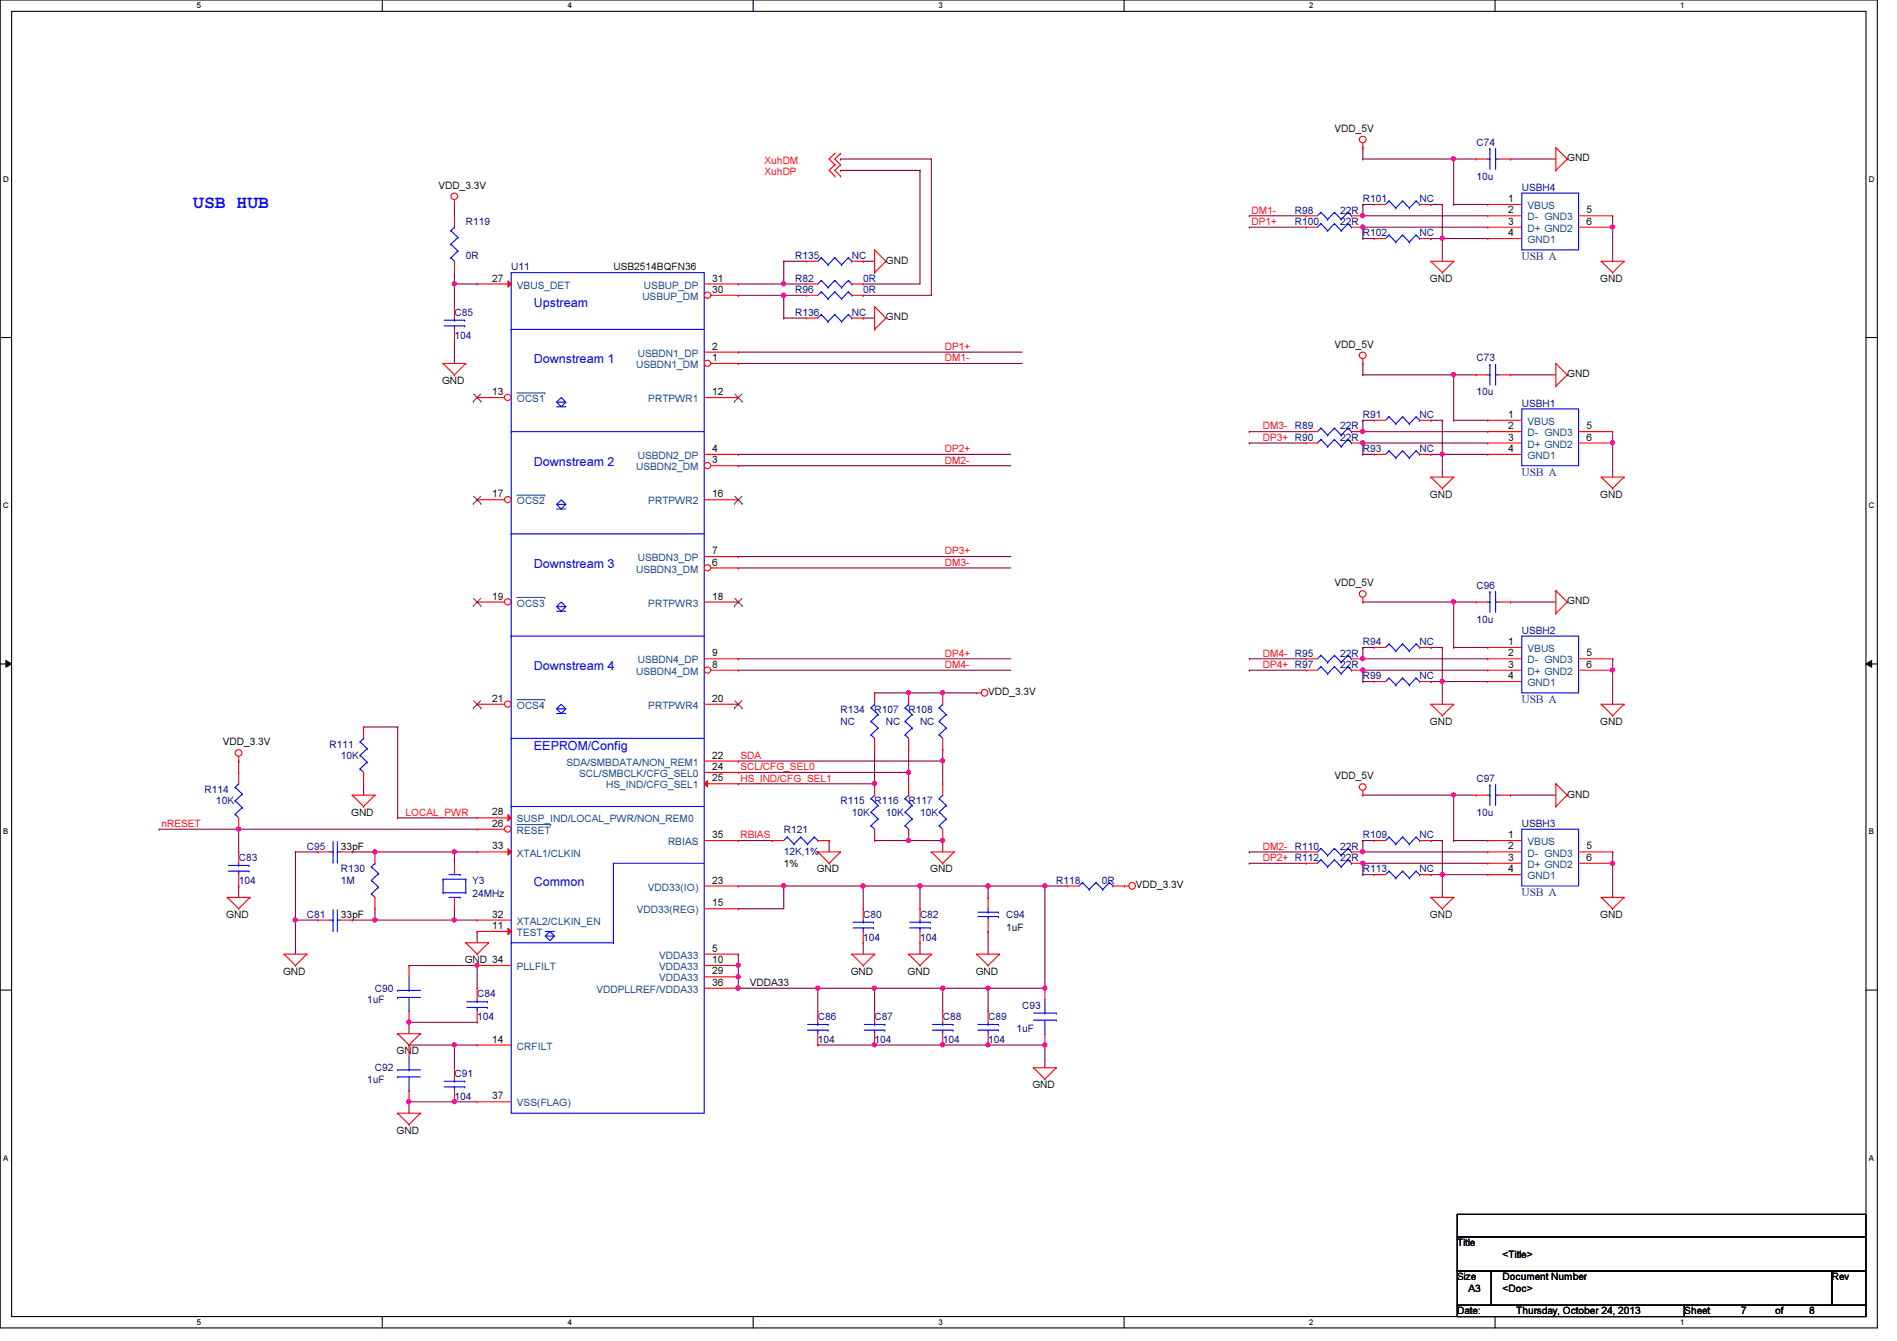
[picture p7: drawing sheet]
<svg xmlns="http://www.w3.org/2000/svg" width="297mm" height="210mm" viewBox="0 0 297 210" stroke-linecap="round" stroke-linejoin="round" font-family="sans-serif">
<defs><g id="words">
<text font-size="2.8" fill="#00f" x="30.3" y="32.6">USB HUB</text>
<g font-size="1.9" fill="#00f">
<text x="83.6" y="48">Upstream</text>
<text x="83.6" y="56.9">Downstream 1</text>
<text x="83.6" y="72.9">Downstream 2</text>
<text x="83.6" y="88.9">Downstream 3</text>
<text x="83.6" y="104.9">Downstream 4</text>
<text x="83.6" y="117.3">EEPROM/Config</text>
<text x="83.6" y="138.7">Common</text>
</g>
<g font-size="1.7" fill="#000080">
<text x="238.3" y="40.7">USB A</text>
<text x="238.3" y="74.5">USB A</text>
<text x="238.3" y="110">USB A</text>
<text x="238.3" y="140.3">USB A</text>
</g>
<g font-size="1.6">
<text x="209" y="20.7">VDD_5V</text>
<text x="68.7" y="29.5">VDD_3.3V</text>
<text x="245.4" y="25.3">GND</text>
<text x="236.2" y="31.6">1</text>
<text x="236.2" y="33.4">2</text>
<text x="236.2" y="35.2">3</text>
<text x="248.4" y="33.4">5</text>
<text x="248.4" y="35.2">6</text>
<text x="138.7" y="41.3">GND</text>
<text x="236.2" y="37">4</text>
<text x="77" y="44.1">27</text>
<text x="96.1" y="42.3">USB2514BQFN36</text>
<text x="111.5" y="44.1">31</text>
<text x="111.5" y="45.8">30</text>
<text x="223.9" y="44.1">GND</text>
<text x="250.6" y="44.1">GND</text>
<text x="138.7" y="50.2">GND</text>
<text x="111.5" y="54.7">2</text>
<text x="111.5" y="56.5">1</text>
<text x="209" y="54.4">VDD_5V</text>
<text x="245.4" y="59.1">GND</text>
<text x="69.2" y="60.1">GND</text>
<text x="77" y="61.8">13</text>
<text x="111.5" y="61.8">12</text>
<text x="236.2" y="65.4">1</text>
<text x="111.5" y="70.7">4</text>
<text x="236.2" y="67.2">2</text>
<text x="236.2" y="69">3</text>
<text x="236.2" y="70.7">4</text>
<text x="248.4" y="67.2">5</text>
<text x="248.4" y="69">6</text>
<text x="77" y="77.9">17</text>
<text x="111.5" y="72.5">3</text>
<text x="111.5" y="77.9">16</text>
<text x="223.9" y="77.9">GND</text>
<text x="250.6" y="77.9">GND</text>
<text x="111.5" y="86.7">7</text>
<text x="111.5" y="88.5">6</text>
<text x="77" y="93.9">19</text>
<text x="111.5" y="93.9">18</text>
<text x="209" y="91.8">VDD_5V</text>
<text x="245.4" y="94.6">GND</text>
<text x="236.2" y="101">1</text>
<text x="111.5" y="102.7">9</text>
<text x="111.5" y="104.5">8</text>
<text x="236.2" y="102.7">2</text>
<text x="236.2" y="104.5">3</text>
<text x="236.2" y="106.3">4</text>
<text x="248.4" y="102.7">5</text>
<text x="248.4" y="104.5">6</text>
<text x="77" y="109.9">21</text>
<text x="111.5" y="109.9">20</text>
<text x="154.7" y="108.8">VDD_3.3V</text>
<text x="223.9" y="113.5">GND</text>
<text x="250.6" y="113.5">GND</text>
<text x="34.9" y="116.7">VDD_3.3V</text>
<text x="111.5" y="118.7">22</text>
<text x="111.5" y="120.5">24</text>
<text x="111.5" y="122.3">25</text>
<text x="209" y="122">VDD_5V</text>
<text x="245.4" y="124.8">GND</text>
<text x="55" y="127.7">GND</text>
<text x="77" y="129.4">26</text>
<text x="77" y="127.6">28</text>
<text x="111.5" y="131.2">35</text>
<text x="236.2" y="131.2">1</text>
<text x="53.4" y="133">33pF</text>
<text x="77" y="133">33</text>
<text x="122.7" y="135.7">1%</text>
<text x="127.9" y="136.6">GND</text>
<text x="145.7" y="136.6">GND</text>
<text x="236.2" y="133">2</text>
<text x="236.2" y="134.7">3</text>
<text x="236.2" y="136.5">4</text>
<text x="248.4" y="133">5</text>
<text x="248.4" y="134.7">6</text>
<text x="35.4" y="143.7">GND</text>
<text x="53.4" y="143.7">33pF</text>
<text x="77" y="143.6">32</text>
<text x="111.5" y="138.3">23</text>
<text x="111.5" y="141.9">15</text>
<text x="177.8" y="139.1">VDD_3.3V</text>
<text x="223.9" y="143.7">GND</text>
<text x="250.6" y="143.7">GND</text>
<text x="77" y="145.4">11</text>
<text x="111.5" y="149">5</text>
<text x="157.6" y="145.8">1uF</text>
<text x="44.3" y="152.6">GND</text>
<text x="72.8" y="150.8">GND 34</text>
<text x="111.5" y="152.5">29</text>
<text x="111.5" y="154.3">36</text>
<text x="111.5" y="150.7">10</text>
<text x="117.4" y="154.3">VDDA33</text>
<text x="133.2" y="152.6">GND</text>
<text x="142.1" y="152.6">GND</text>
<text x="152.8" y="152.6">GND</text>
<text x="62.1" y="165">GND</text>
<text x="77" y="163.2">14</text>
<text x="77" y="172.1">37</text>
<text x="161.7" y="170.3">GND</text>
<text x="62.1" y="177.5">GND</text>
<text x="228.2" y="195.1">Title</text>
<text x="235.3" y="196.8">&lt;Title&gt;</text>
<text x="228.2" y="200.4">Size</text>
<text x="230" y="202.2">A3</text>
<text x="235.3" y="202.2">&lt;Doc&gt;</text>
<text x="235.3" y="200.4">Document Number</text>
<text x="286.8" y="200.4">Rev</text>
<text x="228.2" y="205.7">Date:</text>
<text x="237.4" y="205.7">Thursday, October 24, 2013</text>
<text x="263.7" y="205.7">Sheet</text>
<text x="272.6" y="205.7">7</text>
<text x="278" y="205.7">of</text>
<text x="283.3" y="205.7">8</text>
</g>
<g font-size="1.6" fill="#000080">
<text x="231.2" y="22.8">C74</text>
<text x="231.2" y="28.1">10u</text>
<text x="238.3" y="29.9">USBH4</text>
<text x="72.9" y="35.2">R119</text>
<text x="202.7" y="33.4">R98</text>
<text x="202.7" y="35.2">R100</text>
<text x="209.8" y="33.4">22R</text>
<text x="209.8" y="35.2">22R</text>
<text x="213.4" y="31.7">R101</text>
<text x="222.3" y="31.7">NC</text>
<text x="72.9" y="40.6">0R</text>
<text x="124.5" y="40.6">R135</text>
<text x="133.4" y="40.6">NC</text>
<text x="213.4" y="37">R102</text>
<text x="222.3" y="37">NC</text>
<text x="80" y="42.3">U11</text>
<text x="124.5" y="45.9">R96</text>
<text x="124.5" y="44.1">R82</text>
<text x="135.2" y="45.9">0R</text>
<text x="135.2" y="44.1">0R</text>
<text x="71.2" y="49.4">C85</text>
<text x="71.2" y="53">104</text>
<text x="124.5" y="49.4">R136</text>
<text x="133.4" y="49.4">NC</text>
<text x="231.2" y="56.6">C73</text>
<text x="213.4" y="65.4">R91</text>
<text x="222.3" y="65.4">NC</text>
<text x="231.2" y="61.9">10u</text>
<text x="238.3" y="63.7">USBH1</text>
<text x="202.7" y="67.2">R89</text>
<text x="209.8" y="67.2">22R</text>
<text x="209.8" y="69">22R</text>
<text x="213.4" y="70.8">R93</text>
<text x="222.3" y="70.8">NC</text>
<text x="231.2" y="92.1">C96</text>
<text x="213.4" y="101">R94</text>
<text x="222.3" y="101">NC</text>
<text x="231.2" y="97.5">10u</text>
<text x="238.3" y="99.2">USBH2</text>
<text x="202.7" y="102.8">R95</text>
<text x="209.8" y="102.8">22R</text>
<text x="209.8" y="104.6">22R</text>
<text x="213.4" y="106.3">R99</text>
<text x="222.3" y="106.3">NC</text>
<text x="131.6" y="111.7">R134</text>
<text x="131.6" y="113.5">NC</text>
<text x="136.9" y="111.7">R107</text>
<text x="138.7" y="113.5">NC</text>
<text x="142.3" y="111.7">R108</text>
<text x="144.1" y="113.5">NC</text>
<text x="51.6" y="117">R111</text>
<text x="53.4" y="118.8">10K</text>
<text x="32" y="124.1">R114</text>
<text x="33.8" y="125.9">10K</text>
<text x="131.6" y="125.9">R115</text>
<text x="136.9" y="125.9">R116</text>
<text x="142.3" y="125.9">R117</text>
<text x="231.2" y="122.3">C97</text>
<text x="122.7" y="130.3">R121</text>
<text x="133.4" y="127.7">10K</text>
<text x="138.7" y="127.7">10K</text>
<text x="144.1" y="127.7">10K</text>
<text x="213.4" y="131.2">R109</text>
<text x="222.3" y="131.2">NC</text>
<text x="231.2" y="127.7">10u</text>
<text x="238.3" y="129.5">USBH3</text>
<text x="37.4" y="134.8">C83</text>
<text x="48" y="133">C95</text>
<text x="53.4" y="136.6">R130</text>
<text x="122.7" y="133.9">12K,1%</text>
<text x="202.7" y="133">R110</text>
<text x="209.8" y="133">22R</text>
<text x="209.8" y="134.8">22R</text>
<text x="213.4" y="136.6">R113</text>
<text x="222.3" y="136.6">NC</text>
<text x="37.4" y="138.3">104</text>
<text x="48" y="143.7">C81</text>
<text x="53.4" y="138.3">1M</text>
<text x="74" y="138.3">Y3</text>
<text x="74" y="140.5">24MHz</text>
<text x="135.2" y="143.7">C80</text>
<text x="144.1" y="143.7">C82</text>
<text x="157.6" y="143.7">C94</text>
<text x="165.4" y="138.3">R118</text>
<text x="172.5" y="138.3">0R</text>
<text x="135.2" y="147.2">104</text>
<text x="144.1" y="147.2">104</text>
<text x="58.7" y="155.2">C90</text>
<text x="57.5" y="157">1uF</text>
<text x="74.7" y="156.1">C84</text>
<text x="74.7" y="159.7">104</text>
<text x="128.1" y="159.7">C86</text>
<text x="136.9" y="159.7">C87</text>
<text x="147.6" y="159.7">C88</text>
<text x="154.7" y="159.7">C89</text>
<text x="159.2" y="161.5">1uF</text>
<text x="160.1" y="157.9">C93</text>
<text x="58.7" y="167.7">C92</text>
<text x="128.1" y="163.2">104</text>
<text x="136.9" y="163.2">104</text>
<text x="147.6" y="163.2">104</text>
<text x="154.7" y="163.2">104</text>
<text x="57.5" y="169.5">1uF</text>
<text x="71.2" y="168.6">C91</text>
<text x="71.2" y="172.1">104</text>
</g>
<g font-size="1.6" fill="#f00">
<text x="119.7" y="27.4">XuhDP</text>
<text x="119.7" y="25.6">XuhDM</text>
<text x="196" y="35.2">DP1+</text>
<text x="196" y="33.4">DM1-</text>
<text x="148" y="54.8">DP1+</text>
<text x="148" y="56.6">DM1-</text>
<text x="148" y="70.8">DP2+</text>
<text x="197.7" y="69">DP3+ R90</text>
<text x="197.7" y="67.2">DM3-</text>
<text x="148" y="72.6">DM2-</text>
<text x="148" y="86.8">DP3+</text>
<text x="148" y="88.6">DM3-</text>
<text x="148" y="102.8">DP4+</text>
<text x="148" y="104.6">DM4-</text>
<text x="197.7" y="104.6">DP4+ R97</text>
<text x="197.7" y="102.8">DM4-</text>
<text x="115.9" y="118.8">SDA</text>
<text x="115.9" y="122.3">HS_IND/CFG_SEL1</text>
<text x="115.9" y="120.6">SCL/CFG_SEL0</text>
<text x="25.3" y="129.5">nRESET</text>
<text x="63.5" y="127.7">LOCAL_PWR</text>
<text x="115.9" y="131.2">RBIAS</text>
<text x="197.7" y="134.8">DP2+ R112</text>
<text x="197.7" y="133">DM2-</text>
</g>
<g font-size="1.6" fill="#004080">
<text x="239.2" y="32.7">VBUS</text>
<text x="239.2" y="34.5">D- GND3</text>
<text x="239.2" y="36.3">D+ GND2</text>
<text x="239.2" y="38.1">GND1</text>
<text x="80.9" y="45.2">VBUS_DET</text>
<text x="100.6" y="46.9">USBUP_DM</text>
<text x="100.8" y="45.2">USBUP_DP</text>
<text x="99.6" y="57.6">USBDN1_DM</text>
<text x="99.9" y="55.8">USBDN1_DP</text>
<text x="80.9" y="62.9">OCS1</text>
<text x="101.5" y="62.9">PRTPWR1</text>
<text x="99.9" y="71.8">USBDN2_DP</text>
<text x="239.2" y="66.5">VBUS</text>
<text x="239.2" y="68.3">D- GND3</text>
<text x="239.2" y="70.1">D+ GND2</text>
<text x="239.2" y="71.8">GND1</text>
<text x="99.6" y="73.6">USBDN2_DM</text>
<text x="80.9" y="79">OCS2</text>
<text x="101.5" y="79">PRTPWR2</text>
<text x="99.6" y="89.6">USBDN3_DM</text>
<text x="99.9" y="87.8">USBDN3_DP</text>
<text x="80.9" y="95">OCS3</text>
<text x="101.5" y="95">PRTPWR3</text>
<text x="99.6" y="105.6">USBDN4_DM</text>
<text x="99.9" y="103.8">USBDN4_DP</text>
<text x="239.2" y="102.1">VBUS</text>
<text x="239.2" y="103.8">D- GND3</text>
<text x="239.2" y="105.6">D+ GND2</text>
<text x="239.2" y="107.4">GND1</text>
<text x="80.9" y="111">OCS4</text>
<text x="101.5" y="111">PRTPWR4</text>
<text x="88.7" y="119.8">SDA/SMBDATA/NON_REM1</text>
<text x="90.7" y="121.6">SCL/SMBCLK/CFG_SEL0</text>
<text x="94.9" y="123.4">HS_IND/CFG_SEL1</text>
<text x="80.9" y="130.5">RESET</text>
<text x="80.9" y="128.7">SUSP_IND/LOCAL_PWR/NON_REM0</text>
<text x="80.9" y="134.1">XTAL1/CLKIN</text>
<text x="104.6" y="132.3">RBIAS</text>
<text x="239.2" y="132.3">VBUS</text>
<text x="239.2" y="134.1">D- GND3</text>
<text x="239.2" y="135.8">D+ GND2</text>
<text x="239.2" y="137.6">GND1</text>
<text x="99.7" y="143">VDD33(REG)</text>
<text x="101.4" y="139.4">VDD33(IO)</text>
<text x="80.9" y="144.7">XTAL2/CLKIN_EN</text>
<text x="80.9" y="146.5">TEST</text>
<text x="80.9" y="151.8">PLLFILT</text>
<text x="93.4" y="155.4">VDDPLLREF/VDDA33</text>
<text x="103.2" y="153.6">VDDA33</text>
<text x="103.2" y="150.1">VDDA33</text>
<text x="103.2" y="151.8">VDDA33</text>
<text x="80.9" y="164.3">CRFILT</text>
<text x="80.9" y="173.2">VSS(FLAG)</text>
</g>
<g font-size="1.3">
<text x="30.8" y="1.3">5</text>
<text x="88.9" y="1.3">4</text>
<text x="146.9" y="1.3">3</text>
<text x="205" y="1.3">2</text>
<text x="263.1" y="1.3">1</text>
<text x=".5" y="28.4">D</text>
<text x="292.6" y="28.4">D</text>
<text x=".5" y="79.5">C</text>
<text x="292.6" y="79.5">C</text>
<text x=".5" y="130.6">B</text>
<text x="292.6" y="130.6">B</text>
<text x=".5" y="181.7">A</text>
<text x="292.6" y="181.7">A</text>
<text x="30.8" y="207.4">5</text>
<text x="88.9" y="207.4">4</text>
<text x="146.9" y="207.4">3</text>
<text x="205" y="207.4">2</text>
<text x="263.1" y="207.4">1</text>
</g>
</g></defs>
<path d="M0 0h294v207.9h-294zM1.8 1.8h290.4v204.3h-290.4z" fill="none" stroke="#000" stroke-width=".17"/>
<g fill="#fff">
<path d="M30.8 .2h.7v1.4h-.7z"/>
<path d="M30.8 206.2h.7v1.4h-.7z"/>
</g>
<path d="M59.9 0v1.8M59.9 206.1v1.8" fill="none" stroke="#000" stroke-width=".17"/>
<g fill="#fff">
<path d="M88.9 .2h.6v1.4h-.6z"/>
<path d="M88.9 206.2h.6v1.4h-.6z"/>
</g>
<path d="M117.9 0v1.8M117.9 206.1v1.8" fill="none" stroke="#000" stroke-width=".17"/>
<g fill="#fff">
<path d="M146.9 .2h.7v1.4h-.7z"/>
<path d="M146.9 206.2h.7v1.4h-.7z"/>
</g>
<path d="M176 0v1.8M176 206.1v1.8" fill="none" stroke="#000" stroke-width=".17"/>
<g fill="#fff">
<path d="M205 .2h.7v1.4h-.7z"/>
<path d="M205 206.2h.7v1.4h-.7z"/>
</g>
<path d="M234.1 0v1.8M234.1 206.1v1.8" fill="none" stroke="#000" stroke-width=".17"/>
<g fill="#fff">
<path d="M263.1 .2h.7v1.4h-.7z"/>
<path d="M263.1 206.2h.7v1.4h-.7z"/>
<path d="M.5 27.3h.9v1.4h-.9z"/>
<path d="M292.6 27.3h.9v1.4h-.9z"/>
<path d="M.5 78.4h.9v1.4h-.9z"/>
<path d="M292.6 78.4h.9v1.4h-.9z"/>
</g>
<path d="M0 52.8h1.8M292.2 52.8h1.8" fill="none" stroke="#000" stroke-width=".17"/>
<g fill="#fff">
<path d="M.5 129.5h.8v1.4h-.8z"/>
<path d="M292.6 129.5h.9v1.4h-.9z"/>
</g>
<path d="M0 103.9h1.8M292.2 103.9h1.8" fill="none" stroke="#000" stroke-width=".17"/>
<path d="M.9 103.4l.9 .5-.9 .5zM292.2 103.9l.9-.5v1z" fill="#000"/>
<path d="M.9 103.4l.9 .5-.9 .5zM292.2 103.9l.9-.5v1z" fill="none" stroke="#000" stroke-width=".16"/>
<g fill="#fff">
<path d="M.5 180.5h.8v1.4h-.8z"/>
<path d="M292.6 180.5h.9v1.4h-.9z"/>
</g>
<path d="M0 155h1.8M292.2 155h1.8" fill="none" stroke="#000" stroke-width=".17"/>
<g fill="none" stroke="#800040" stroke-width=".17">
<path d="M71.2 53.3h.1M71.2 53.3v3.6M115.6 55.1h.1M115.6 55.1h44.5M122.7 49.8h.1M122.7 40.9h.1M122.7 44.4h.1M122.7 49.8h3.6M122.7 40.9h3.6M122.7 44.4h3.6M56.9 113.8h.1M56.9 113.8h5.4"/>
<path d="M58.7 133.3h.1M58.7 133.3h12.5"/>
</g>
<circle cx="58.7" cy="133.3" r=".32" fill="#f0f"/>
<circle cx="58.7" cy="133.3" r=".32" fill="none" stroke="#f0f" stroke-width=".17"/>
<path d="M122.7 46.2h.1M122.7 46.2h3.6" fill="none" stroke="#800040" stroke-width=".17"/>
<circle cx="122.7" cy="46.2" r=".32" fill="#f0f"/>
<circle cx="122.7" cy="46.2" r=".32" fill="none" stroke="#f0f" stroke-width=".17"/>
<path d="M147.6 163.6h.1M147.6 163.6h7.1" fill="none" stroke="#800040" stroke-width=".17"/>
<circle cx="147.6" cy="163.5" r=".32" fill="#f0f"/>
<circle cx="147.6" cy="163.5" r=".32" fill="none" stroke="#f0f" stroke-width=".17"/>
<path d="M147.6 154.7h.1M147.6 154.7h7.1" fill="none" stroke="#800040" stroke-width=".17"/>
<circle cx="147.6" cy="154.7" r=".32" fill="#f0f"/>
<circle cx="147.6" cy="154.7" r=".32" fill="none" stroke="#f0f" stroke-width=".17"/>
<path d="M115.6 56.9h.1M115.6 56.9h44.5M154.7 154.7h.1M154.7 154.7v3.5M136.9 163.6h.1M136.9 163.6h10.7" fill="none" stroke="#800040" stroke-width=".17"/>
<circle cx="136.9" cy="163.5" r=".32" fill="#f0f"/>
<circle cx="136.9" cy="163.5" r=".32" fill="none" stroke="#f0f" stroke-width=".17"/>
<path d="M136.9 154.7h.1M136.9 154.7h10.7M128.1 163.6h.1M128.1 163.6h8.8" fill="none" stroke="#800040" stroke-width=".17"/>
<circle cx="136.9" cy="154.7" r=".32" fill="#f0f"/>
<circle cx="136.9" cy="154.7" r=".32" fill="none" stroke="#f0f" stroke-width=".17"/>
<path d="M122.7 138.7h.1M122.7 138.7h12.5M163.6 138.7h.1M163.6 138.7h3.6" fill="none" stroke="#800040" stroke-width=".17"/>
<circle cx="122.7" cy="138.7" r=".32" fill="#f0f"/>
<circle cx="122.7" cy="138.7" r=".32" fill="none" stroke="#f0f" stroke-width=".17"/>
<path d="M135.2 138.7h.1M135.2 138.7v3.5M64 172.5h.1M64 172.5h7.2" fill="none" stroke="#800040" stroke-width=".17"/>
<circle cx="64" cy="172.4" r=".32" fill="#f0f"/>
<circle cx="64" cy="172.4" r=".32" fill="none" stroke="#f0f" stroke-width=".17"/>
<path d="M142.3 108.5h.1M142.3 108.5h5.3M37.4 129.8h.1M37.4 129.8v3.5" fill="none" stroke="#800040" stroke-width=".17"/>
<circle cx="142.3" cy="108.4" r=".32" fill="#f0f"/>
<circle cx="142.3" cy="108.4" r=".32" fill="none" stroke="#f0f" stroke-width=".17"/>
<path d="M136.9 108.5h.1M136.9 117.3h.1M136.9 108.5h5.4M136.9 117.3v5.4M56.9 122.7h.1M56.9 122.7v1.8M129.8 131.6h.1M129.8 131.6v1.7M115.6 149.4h.1M115.6 149.4v1.7M154.7 154.7h.1M154.7 154.7h8.9" fill="none" stroke="#800040" stroke-width=".17"/>
<circle cx="154.7" cy="154.7" r=".32" fill="#f0f"/>
<circle cx="154.7" cy="154.7" r=".32" fill="none" stroke="#f0f" stroke-width=".17"/>
<path d="M62.3 128h.1M62.3 128h12.4M115.6 151.1h.1M115.6 151.1v1.8" fill="none" stroke="#800040" stroke-width=".17"/>
<circle cx="115.6" cy="151.1" r=".32" fill="#f0f"/>
<circle cx="115.6" cy="151.1" r=".32" fill="none" stroke="#f0f" stroke-width=".17"/>
<path d="M64 160h.1M64 160h10.7" fill="none" stroke="#800040" stroke-width=".17"/>
<circle cx="64" cy="160" r=".32" fill="#f0f"/>
<circle cx="64" cy="160" r=".32" fill="none" stroke="#f0f" stroke-width=".17"/>
<path d="M115.6 119.1h.1M147.6 117.3h.1M147.6 117.3v1.8h-32M71.2 144h.1M71.2 144h3.5M115.6 152.9h.1M115.6 152.9v1.8M64 160h.1M64 160v1.8" fill="none" stroke="#800040" stroke-width=".17"/>
<circle cx="115.6" cy="154.7" r=".32" fill="#f0f"/>
<circle cx="115.6" cy="154.7" r=".32" fill="none" stroke="#f0f" stroke-width=".17"/>
<circle cx="115.6" cy="152.9" r=".32" fill="#f0f"/>
<circle cx="115.6" cy="152.9" r=".32" fill="none" stroke="#f0f" stroke-width=".17"/>
<path d="M154.7 138.7h.1M154.7 138.7h8.9" fill="none" stroke="#800040" stroke-width=".17"/>
<circle cx="154.7" cy="138.7" r=".32" fill="#f0f"/>
<circle cx="154.7" cy="138.7" r=".32" fill="none" stroke="#f0f" stroke-width=".17"/>
<path d="M37.4 119.1h.1M37.4 119.1v1.8M115.6 122.7h.1M115.6 122.7h21.3M142.3 120.9h.1M142.3 120.9v1.8" fill="none" stroke="#800040" stroke-width=".17"/>
<circle cx="136.9" cy="122.7" r=".32" fill="#f0f"/>
<circle cx="136.9" cy="122.7" r=".32" fill="none" stroke="#f0f" stroke-width=".17"/>
<path d="M115.6 120.9h.1M115.6 120.9h26.7" fill="none" stroke="#800040" stroke-width=".17"/>
<circle cx="142.3" cy="120.9" r=".32" fill="#f0f"/>
<circle cx="142.3" cy="120.9" r=".32" fill="none" stroke="#f0f" stroke-width=".17"/>
<path d="M71.2 44.4h.1M71.2 44.4h3.5M154.7 163.6h.1M154.7 163.6h8.9" fill="none" stroke="#800040" stroke-width=".17"/>
<circle cx="163.6" cy="163.5" r=".32" fill="#f0f"/>
<circle cx="163.6" cy="163.5" r=".32" fill="none" stroke="#f0f" stroke-width=".17"/>
<circle cx="154.7" cy="163.5" r=".32" fill="#f0f"/>
<circle cx="154.7" cy="163.5" r=".32" fill="none" stroke="#f0f" stroke-width=".17"/>
<path d="M71.2 142.2h.1M71.2 142.2v1.8" fill="none" stroke="#800040" stroke-width=".17"/>
<circle cx="71.1" cy="144" r=".32" fill="#f0f"/>
<circle cx="71.1" cy="144" r=".32" fill="none" stroke="#f0f" stroke-width=".17"/>
<path d="M71.2 172.5h.1M71.2 172.5h3.5M163.6 163.6h.1M163.6 163.6v3.5" fill="none" stroke="#800040" stroke-width=".17"/>
<circle cx="71.1" cy="172.4" r=".32" fill="#f0f"/>
<circle cx="71.1" cy="172.4" r=".32" fill="none" stroke="#f0f" stroke-width=".17"/>
<path d="M163.6 138.7h.1M163.6 138.7v16" fill="none" stroke="#800040" stroke-width=".17"/>
<circle cx="163.6" cy="154.7" r=".32" fill="#f0f"/>
<circle cx="163.6" cy="154.7" r=".32" fill="none" stroke="#f0f" stroke-width=".17"/>
<circle cx="163.6" cy="138.7" r=".32" fill="#f0f"/>
<circle cx="163.6" cy="138.7" r=".32" fill="none" stroke="#f0f" stroke-width=".17"/>
<path d="M71.2 133.3h.1M71.2 133.3h3.5M135.2 138.7h.1M135.2 138.7h8.9M74.7 145.8h.1M74.7 145.8v1.8M64 172.5h.1M64 172.5v1.7" fill="none" stroke="#800040" stroke-width=".17"/>
<circle cx="135.1" cy="138.7" r=".32" fill="#f0f"/>
<circle cx="135.1" cy="138.7" r=".32" fill="none" stroke="#f0f" stroke-width=".17"/>
<path d="M46.3 133.3h.1M46.3 133.3h3.5M144.1 138.7h.1M144.1 138.7v3.5M46.3 144h.1M46.3 144h3.5M74.7 151.1h.1M74.7 151.1v3.6" fill="none" stroke="#800040" stroke-width=".17"/>
<circle cx="74.7" cy="151.1" r=".32" fill="#f0f"/>
<circle cx="74.7" cy="151.1" r=".32" fill="none" stroke="#f0f" stroke-width=".17"/>
<path d="M147.6 119.1h.1M147.6 119.1v3.6" fill="none" stroke="#800040" stroke-width=".17"/>
<circle cx="147.6" cy="119.1" r=".32" fill="#f0f"/>
<circle cx="147.6" cy="119.1" r=".32" fill="none" stroke="#f0f" stroke-width=".17"/>
<path d="M71.2 133.3h.1M71.2 133.3v1.8" fill="none" stroke="#800040" stroke-width=".17"/>
<circle cx="71.1" cy="133.3" r=".32" fill="#f0f"/>
<circle cx="71.1" cy="133.3" r=".32" fill="none" stroke="#f0f" stroke-width=".17"/>
<path d="M37.4 129.8h.1M37.4 129.8h37.3M115.6 131.6h.1M115.6 131.6h5.3M136.9 131.6h.1M136.9 131.6h5.4M64 151.1h.1M64 151.1h10.7" fill="none" stroke="#800040" stroke-width=".17"/>
<circle cx="37.4" cy="129.8" r=".32" fill="#f0f"/>
<circle cx="37.4" cy="129.8" r=".32" fill="none" stroke="#f0f" stroke-width=".17"/>
<g fill="none" stroke="#800040" stroke-width=".17">
<path d="M71.2 42.7h.1M71.2 42.7v1.7M142.3 117.3h.1M142.3 117.3v3.6M115.6 138.7h.1M115.6 138.7h7.1M122.7 138.7h.1M122.7 138.7v3.5h-7.1M142.3 131.6h.1M142.3 131.6h5.3M115.6 142.2h.1M135.2 147.6h.1"/>
<path d="M135.2 147.6v1.8M71.2 163.6h.1M71.2 163.6h3.5"/>
</g>
<circle cx="142.3" cy="131.5" r=".32" fill="#f0f"/>
<circle cx="142.3" cy="131.5" r=".32" fill="none" stroke="#f0f" stroke-width=".17"/>
<path d="M147.6 131.6h.1M147.6 131.6v1.7" fill="none" stroke="#800040" stroke-width=".17"/>
<circle cx="147.6" cy="131.5" r=".32" fill="#f0f"/>
<circle cx="147.6" cy="131.5" r=".32" fill="none" stroke="#f0f" stroke-width=".17"/>
<path d="M144.1 138.7h.1M144.1 138.7h10.6" fill="none" stroke="#800040" stroke-width=".17"/>
<circle cx="144" cy="138.7" r=".32" fill="#f0f"/>
<circle cx="144" cy="138.7" r=".32" fill="none" stroke="#f0f" stroke-width=".17"/>
<path d="M147.6 108.5h.1M147.6 108.5h5.3M154.7 138.7v1.8M144.1 147.6h.1M144.1 147.6v1.8M154.7 140.5h.1" fill="none" stroke="#800040" stroke-width=".17"/>
<circle cx="147.6" cy="108.4" r=".32" fill="#f0f"/>
<circle cx="147.6" cy="108.4" r=".32" fill="none" stroke="#f0f" stroke-width=".17"/>
<path d="M71.2 44.4h.1M71.2 44.4v3.6M37.4 138.7h.1M37.4 138.7v1.8M154.7 145.8h.1M154.7 145.8v3.6" fill="none" stroke="#800040" stroke-width=".17"/>
<circle cx="71.1" cy="44.4" r=".32" fill="#f0f"/>
<circle cx="71.1" cy="44.4" r=".32" fill="none" stroke="#f0f" stroke-width=".17"/>
<path d="M115.6 154.7h.1M115.6 154.7h12.5M128.1 154.7h.1M128.1 154.7v3.5M136.9 154.7h.1M136.9 154.7v3.5M64 163.6h.1M64 163.6h7.2M71.2 163.6h.1M71.2 163.6v3.5" fill="none" stroke="#800040" stroke-width=".17"/>
<circle cx="71.1" cy="163.5" r=".32" fill="#f0f"/>
<circle cx="71.1" cy="163.5" r=".32" fill="none" stroke="#f0f" stroke-width=".17"/>
<path d="M128.1 154.7h.1M128.1 154.7h8.8" fill="none" stroke="#800040" stroke-width=".17"/>
<circle cx="128" cy="154.7" r=".32" fill="#f0f"/>
<circle cx="128" cy="154.7" r=".32" fill="none" stroke="#f0f" stroke-width=".17"/>
<path d="M55.2 144h.1M58.7 142.2h.1M58.7 142.2v1.8h-3.5M147.6 154.7h.1M147.6 154.7v3.5" fill="none" stroke="#800040" stroke-width=".17"/>
<circle cx="58.7" cy="144" r=".32" fill="#f0f"/>
<circle cx="58.7" cy="144" r=".32" fill="none" stroke="#f0f" stroke-width=".17"/>
<path d="M115.6 44.4h.1M122.7 40.9h.1M122.7 40.9v3.5h-7.1M135.2 40.9h.1M135.2 40.9h1.7" fill="none" stroke="#800040" stroke-width=".17"/>
<circle cx="122.7" cy="44.4" r=".32" fill="#f0f"/>
<circle cx="122.7" cy="44.4" r=".32" fill="none" stroke="#f0f" stroke-width=".17"/>
<path d="M122.7 46.2h.1M122.7 46.2v3.6M135.2 49.8h.1M135.2 49.8h1.7M62.3 113.8h.1M62.3 113.8v14.2M24.9 129.8h.1M24.9 129.8h12.5M46.3 144h.1M46.3 144v5.4M58.7 144h.1M58.7 144h12.5" fill="none" stroke="#800040" stroke-width=".17"/>
<circle cx="46.2" cy="144" r=".32" fill="#f0f"/>
<circle cx="46.2" cy="144" r=".32" fill="none" stroke="#f0f" stroke-width=".17"/>
<g fill="none" stroke="#800040" stroke-width=".17">
<path d="M71.2 32h.1M71.2 32v1.8M131.6 26.7h.1M131.6 24.9h.1M131.6 26.7h12.5M131.6 24.9h14.2M144.1 26.7h.1M144.1 26.7v17.7h-8.9M145.8 24.9h.1M145.8 24.9v21.3h-10.6M115.6 46.2h.1M115.6 46.2h7.1"/>
<path d="M135.2 44.4h.1M135.2 46.2h.1M213.4 56.9h.1M213.4 56.9v1.8M115.6 71.1h.1M115.6 72.9h.1M115.6 71.1h42.7M115.6 72.9h42.7M213.4 67.6h.1M213.4 67.6h19.6M225.8 71.1h.1M225.8 71.1h7.2"/>
<path d="M225.8 71.1v3.6M115.6 87.1h.1M115.6 88.9h.1M115.6 87.1h42.7M115.6 88.9h42.7M115.6 103.1h.1M115.6 104.9h.1M115.6 103.1h42.7M115.6 104.9h42.7M46.3 133.3h.1M46.3 133.3v10.7M55.2 133.3h.1"/>
<path d="M55.2 133.3h3.5M195.6 135.1h.1M195.6 133.3h.1M195.6 133.3h8.9M195.6 135.1h8.9"/>
</g>
<circle cx="213.4" cy="67.5" r=".32" fill="#f0f"/>
<circle cx="213.4" cy="67.5" r=".32" fill="none" stroke="#f0f" stroke-width=".17"/>
<path d="M225.8 65.8h.1M225.8 65.8v5.3" fill="none" stroke="#800040" stroke-width=".17"/>
<circle cx="225.8" cy="71.1" r=".32" fill="#f0f"/>
<circle cx="225.8" cy="71.1" r=".32" fill="none" stroke="#f0f" stroke-width=".17"/>
<g fill="none" stroke="#800040" stroke-width=".17">
<path d="M227.6 58.7h.1M227.6 58.7h3.6M227.6 58.7v7.1M213.4 69.3h.1M213.4 71.1h.1M213.4 65.8h.1M213.4 65.8h1.8M213.4 69.3v1.8M213.4 71.1h1.8M224.1 65.8h.1M224.1 65.8h1.7M227.6 65.8h.1"/>
<path d="M227.6 65.8h5.4"/>
</g>
<circle cx="227.6" cy="58.6" r=".32" fill="#f0f"/>
<circle cx="227.6" cy="58.6" r=".32" fill="none" stroke="#f0f" stroke-width=".17"/>
<path d="M213.4 58.7h.1M213.4 58.7h14.2M236.5 58.7h.1M236.5 58.7h7.1M213.4 65.8h.1M213.4 65.8v1.8M224.1 71.1h.1M224.1 71.1h1.7M252.5 69.3h.1M252.5 69.3v5.4M213.4 103.1h.1M213.4 103.1h19.6" fill="none" stroke="#800040" stroke-width=".17"/>
<circle cx="213.4" cy="103.1" r=".32" fill="#f0f"/>
<circle cx="213.4" cy="103.1" r=".32" fill="none" stroke="#f0f" stroke-width=".17"/>
<path d="M213.4 104.9h.1M213.4 104.9h19.6M225.8 106.7h.1M225.8 106.7v3.5M252.5 103.1h.1M252.5 103.1v1.8" fill="none" stroke="#800040" stroke-width=".17"/>
<circle cx="213.4" cy="104.9" r=".32" fill="#f0f"/>
<circle cx="213.4" cy="104.9" r=".32" fill="none" stroke="#f0f" stroke-width=".17"/>
<path d="M213.4 101.3h.1M213.4 104.9h.1M213.4 101.3h1.8M213.4 104.9v1.8M224.1 101.3h.1M224.1 101.3h1.7M225.8 106.7h.1M225.8 101.3h.1M225.8 106.7h7.2M225.8 101.3v5.4" fill="none" stroke="#800040" stroke-width=".17"/>
<circle cx="225.8" cy="106.7" r=".32" fill="#f0f"/>
<circle cx="225.8" cy="106.7" r=".32" fill="none" stroke="#f0f" stroke-width=".17"/>
<path d="M227.6 94.2h.1M227.6 94.2h3.6M227.6 94.2v7.1M195.6 104.9h.1M195.6 103.1h.1M195.6 104.9h8.9M195.6 103.1h8.9M213.4 106.7h.1M213.4 106.7h1.8M227.6 101.3h.1M227.6 101.3h5.4" fill="none" stroke="#800040" stroke-width=".17"/>
<circle cx="227.6" cy="94.2" r=".32" fill="#f0f"/>
<circle cx="227.6" cy="94.2" r=".32" fill="none" stroke="#f0f" stroke-width=".17"/>
<path d="M236.5 94.2h.1M236.5 94.2h7.1M213.4 101.3h.1M213.4 101.3v1.8M224.1 106.7h.1M224.1 106.7h1.7M252.5 104.9h.1M252.5 104.9v5.3" fill="none" stroke="#800040" stroke-width=".17"/>
<circle cx="252.5" cy="104.9" r=".32" fill="#f0f"/>
<circle cx="252.5" cy="104.9" r=".32" fill="none" stroke="#f0f" stroke-width=".17"/>
<path d="M213.4 94.2h.1M213.4 94.2h14.2M213.4 133.3h.1M213.4 133.3h19.6" fill="none" stroke="#800040" stroke-width=".17"/>
<circle cx="213.4" cy="133.3" r=".32" fill="#f0f"/>
<circle cx="213.4" cy="133.3" r=".32" fill="none" stroke="#f0f" stroke-width=".17"/>
<path d="M213.4 135.1h.1M213.4 135.1h19.6" fill="none" stroke="#800040" stroke-width=".17"/>
<circle cx="213.4" cy="135.1" r=".32" fill="#f0f"/>
<circle cx="213.4" cy="135.1" r=".32" fill="none" stroke="#f0f" stroke-width=".17"/>
<path d="M213.4 135.1h.1M213.4 135.1v1.8M225.8 136.9h.1M225.8 131.6h.1M225.8 131.6v8.9M252.5 133.3h.1M252.5 133.3v1.8" fill="none" stroke="#800040" stroke-width=".17"/>
<circle cx="225.8" cy="136.9" r=".32" fill="#f0f"/>
<circle cx="225.8" cy="136.9" r=".32" fill="none" stroke="#f0f" stroke-width=".17"/>
<path d="M213.4 136.9h.1M213.4 131.6h.1M213.4 131.6h1.8M213.4 136.9h1.8M224.1 131.6h.1M224.1 131.6h1.7M225.8 136.9h.1M225.8 136.9h7.2M227.6 131.6h.1M227.6 124.5h.1M227.6 131.6h5.4M227.6 124.5v7.1" fill="none" stroke="#800040" stroke-width=".17"/>
<circle cx="227.6" cy="124.4" r=".32" fill="#f0f"/>
<circle cx="227.6" cy="124.4" r=".32" fill="none" stroke="#f0f" stroke-width=".17"/>
<path d="M213.4 131.6h.1M213.4 131.6v1.7M224.1 136.9h.1M224.1 136.9h1.7M227.6 124.5h.1M227.6 124.5h3.6M236.5 124.5h.1M236.5 124.5h7.1M252.5 135.1h.1M252.5 135.1v5.4" fill="none" stroke="#800040" stroke-width=".17"/>
<circle cx="252.5" cy="135.1" r=".32" fill="#f0f"/>
<circle cx="252.5" cy="135.1" r=".32" fill="none" stroke="#f0f" stroke-width=".17"/>
<path d="M213.4 69.3h.1M213.4 69.3h19.6M213.4 124.5h.1M213.4 124.5h14.2" fill="none" stroke="#800040" stroke-width=".17"/>
<circle cx="213.4" cy="69.3" r=".32" fill="#f0f"/>
<circle cx="213.4" cy="69.3" r=".32" fill="none" stroke="#f0f" stroke-width=".17"/>
<path d="M195.6 69.3h.1M195.6 67.6h.1M195.6 69.3h8.9M195.6 67.6h8.9M252.5 69.3h.1M252.5 67.6v1.7" fill="none" stroke="#800040" stroke-width=".17"/>
<circle cx="252.5" cy="69.3" r=".32" fill="#f0f"/>
<circle cx="252.5" cy="69.3" r=".32" fill="none" stroke="#f0f" stroke-width=".17"/>
<path d="M213.4 23.1h.1M213.4 33.8h.1M213.4 23.1v1.8M213.4 33.8h19.6M225.8 37.3h.1M225.8 37.3h7.2M225.8 37.3v3.6" fill="none" stroke="#800040" stroke-width=".17"/>
<circle cx="213.4" cy="33.8" r=".32" fill="#f0f"/>
<circle cx="213.4" cy="33.8" r=".32" fill="none" stroke="#f0f" stroke-width=".17"/>
<path d="M225.8 32h.1M225.8 32v5.3" fill="none" stroke="#800040" stroke-width=".17"/>
<circle cx="225.8" cy="37.3" r=".32" fill="#f0f"/>
<circle cx="225.8" cy="37.3" r=".32" fill="none" stroke="#f0f" stroke-width=".17"/>
<g fill="none" stroke="#800040" stroke-width=".17">
<path d="M213.4 35.6h.1M213.4 37.3h.1M213.4 32h.1M213.4 32h1.8M213.4 35.6v1.7M213.4 37.3h1.8M224.1 32h.1M224.1 32h1.7M227.6 24.9h.1M227.6 32h.1M227.6 32h5.4M227.6 24.9h3.6"/>
<path d="M227.6 24.9v7.1"/>
</g>
<circle cx="227.6" cy="24.9" r=".32" fill="#f0f"/>
<circle cx="227.6" cy="24.9" r=".32" fill="none" stroke="#f0f" stroke-width=".17"/>
<path d="M213.4 32h.1M213.4 24.9h.1M213.4 35.6h.1M213.4 24.9h14.2M213.4 32v1.8M213.4 35.6h19.6M224.1 37.3h.1M224.1 37.3h1.7M236.5 24.9h.1M236.5 24.9h7.1M252.5 35.6h.1M252.5 35.6v5.3" fill="none" stroke="#800040" stroke-width=".17"/>
<circle cx="213.4" cy="35.5" r=".32" fill="#f0f"/>
<circle cx="213.4" cy="35.5" r=".32" fill="none" stroke="#f0f" stroke-width=".17"/>
<path d="M195.6 35.6h.1M195.6 33.8h.1M195.6 35.6h8.9M195.6 33.8h8.9M252.5 35.6h.1M252.5 33.8v1.8" fill="none" stroke="#800040" stroke-width=".17"/>
<circle cx="252.5" cy="35.5" r=".32" fill="#f0f"/>
<circle cx="252.5" cy="35.5" r=".32" fill="none" stroke="#f0f" stroke-width=".17"/>
<g fill="none" stroke="#f00" stroke-width=".17">
<path d="M71.2 32h.1M71.2 31.3v.7M130.7 25.8h.1M130.7 27.6h.1M130.7 24h.1M130.7 25.8l-.9 .9 .9 .9M130.7 24l-.9 .9 .9 .9M131.6 25.8h.1M131.6 27.6h.1M131.6 24h.1M131.6 25.8l-.9 .9 .9 .9M131.6 24l-.9 .9 .9 .9"/>
<path d="M136.9 39.1h.1M136.9 39.1v3.6M136.9 39.1l1.8 1.8M204.5 33.8h.1M204.5 35.6h.1M204.5 33.8h1.8M204.5 35.6h1.8M211.6 33.8h1.8M211.6 35.6h1.8M213.4 23.1h.1M213.4 33.8h.1M213.4 35.6h.1"/>
<path d="M213.4 22.4v.7M215.2 32h.1M215.2 32h1.8M222.3 32h1.8M224.1 32h.1M231.2 24.9h.1M231.2 24.9h1.8M234.7 24.9h1.8M236.5 24.9h.1M243.6 23.1h.1M243.6 26.7h.1M243.6 23.1v3.6"/>
<path d="M243.6 23.1l1.8 1.8M245.4 24.9h.1M245.4 24.9l-1.8 1.8M69.4 56.9h.1M69.4 56.9h3.5M69.4 56.9l1.8 1.8M71.2 58.7h.1M72.9 56.9h.1M72.9 56.9l-1.7 1.8M110.3 44.4h5.3M115.6 44.4h.1M126.3 40.9h.1"/>
<path d="M126.3 46.2h.1M126.3 40.9h1.8M126.3 46.2h1.8M133.4 40.9h1.8M133.4 46.2h1.8M135.2 40.9h.1M135.2 46.2h.1M136.9 42.7h.1M136.9 48h.1M136.9 51.6h.1M136.9 48v3.6M136.9 48l1.8 1.8"/>
<path d="M138.7 40.9h.1M138.7 49.8h.1M138.7 40.9l-1.8 1.8M138.7 49.8l-1.8 1.8M213.4 56.9h.1M213.4 56.2v.7M224.1 40.9h.1M224.1 40.9h3.5M224.1 40.9l1.7 1.8M225.8 42.7h.1M227.6 40.9h.1M227.6 40.9l-1.8 1.8"/>
<path d="M231.2 58.7h.1M231.2 58.7h1.8M234.7 58.7h1.8M236.5 58.7h.1M243.6 56.9h.1M243.6 56.9v3.6M243.6 56.9l1.8 1.8M245.4 58.7h.1M245.4 58.7l-1.8 1.8M250.7 40.9h.1M250.7 40.9h3.6M250.7 40.9l1.8 1.8"/>
<path d="M252.5 42.7h.1M254.3 40.9h.1M254.3 40.9l-1.8 1.8M204.5 67.6h.1M204.5 69.3h.1M204.5 67.6h1.8M204.5 69.3h1.8M211.6 67.6h1.8M211.6 69.3h1.8M213.4 67.6h.1M213.4 69.3h.1M215.2 65.8h.1"/>
<path d="M215.2 65.8h1.8M222.3 65.8h1.8M224.1 74.7h.1M224.1 65.8h.1M224.1 74.7h3.5M224.1 74.7l1.7 1.8M225.8 76.5h.1M227.6 74.7h.1M227.6 74.7l-1.8 1.8M243.6 60.5h.1M250.7 74.7h.1M250.7 74.7h3.6"/>
<path d="M250.7 74.7l1.8 1.8M252.5 76.5h.1M254.3 74.7h.1M254.3 74.7l-1.8 1.8M213.4 94.2h.1M213.4 93.5v.7M243.6 92.5h.1M243.6 96h.1M243.6 92.5v3.5M243.6 92.5l1.8 1.7M245.4 94.2h.1M245.4 94.2l-1.8 1.8"/>
<path d="M37.4 119.1h.1M37.4 118.4v.7M136.9 117.3h.1M136.9 108.5h.1M136.9 108.5v1.7M136.9 115.6v1.7M152.9 108.5h.1M152.9 108.5h.8M215.2 106.7h.1M215.2 106.7h1.8M222.3 106.7h1.8M224.1 110.2h.1"/>
<path d="M224.1 106.7h.1M224.1 110.2h3.5M224.1 110.2l1.7 1.8M225.8 112h.1M227.6 110.2h.1M227.6 110.2l-1.8 1.8M250.7 110.2h.1M250.7 110.2h3.6M250.7 110.2l1.8 1.8M252.5 112h.1M254.3 110.2h.1M254.3 110.2l-1.8 1.8"/>
<path d="M55.2 124.5h.1M55.2 124.5h3.5M55.2 124.5l1.7 1.7M56.9 126.2h.1M58.7 124.5h.1M58.7 133.3h.1M58.7 124.5l-1.8 1.7M58.7 133.3v1.8M71.2 135.1h.1M71.2 135.1v1.8M128.1 133.3h.1M128.1 133.3h3.5"/>
<path d="M128.1 133.3l1.7 1.8M129.8 135.1h.1M131.6 133.3h.1M131.6 133.3l-1.8 1.8M145.8 133.3h.1M145.8 133.3h3.6M145.8 133.3l1.8 1.8M147.6 135.1h.1M149.4 133.3h.1M149.4 133.3l-1.8 1.8M176.1 138.7h.1M176.1 138.7h.7"/>
<path d="M213.4 124.5h.1M213.4 123.7v.8M215.2 136.9h.1M215.2 131.6h.1M215.2 136.9h1.8M215.2 131.6h1.8M222.3 136.9h1.8M222.3 131.6h1.8M224.1 136.9h.1M224.1 131.6h.1M233 131.6h.1M233 133.3h.1"/>
<path d="M233 135.1h.1M233 136.9h.1M233 133.3h5.3M233 136.9h5.3M233 131.6h5.3M233 135.1h5.3M243.6 122.7h.1M243.6 126.2h.1M243.6 122.7v3.5M243.6 122.7l1.8 1.8M245.4 124.5h.1M245.4 124.5l-1.8 1.7"/>
<path d="M247.2 133.3h5.3M247.2 135.1h5.3M252.5 133.3h.1M252.5 135.1h.1M35.6 140.5h.1M35.6 140.5h3.6M35.6 140.5l1.8 1.7M37.4 142.2h.1M39.2 140.5h.1M39.2 140.5l-1.8 1.7M44.5 149.4h.1M44.5 149.4h3.5"/>
<path d="M44.5 149.4l1.8 1.7M46.3 151.1h.1M48 149.4h.1M48 149.4l-1.7 1.7M58.7 142.2h.1M58.7 140.5v1.7M71.2 142.2h.1M71.2 140.5v1.7M72.9 147.6h.1M72.9 147.6h3.6M72.9 147.6l1.8 1.8M74.7 149.4h.1"/>
<path d="M74.7 154.7h.1M74.7 154.7v1.8M74.7 158.2v1.8M76.5 147.6h.1M76.5 147.6l-1.8 1.8M128.1 158.2h.1M128.1 158.2v1.8M133.4 149.4h.1M133.4 149.4h3.5M133.4 149.4l1.8 1.7M135.2 151.1h.1M135.2 142.2h.1"/>
<path d="M135.2 147.6h.1M135.2 142.2v1.8M135.2 145.8v1.8M136.9 149.4h.1M136.9 158.2h.1M136.9 149.4l-1.7 1.7M136.9 158.2v1.8M142.3 149.4h.1M142.3 149.4h3.5M142.3 149.4l1.8 1.7M144.1 151.1h.1M145.8 149.4h.1"/>
<path d="M145.8 149.4l-1.7 1.7M147.6 158.2h.1M147.6 158.2v1.8M152.9 149.4h.1M152.9 149.4h3.6M152.9 149.4l1.8 1.7M154.7 151.1h.1M154.7 140.5h.1M154.7 145.8h.1M154.7 140.5v1.7M154.7 144v1.8M156.5 149.4h.1"/>
<path d="M156.5 149.4l-1.8 1.7M224.1 140.5h.1M224.1 140.5h3.5M224.1 140.5l1.7 1.7M225.8 142.2h.1M227.6 140.5h.1M227.6 140.5l-1.8 1.7M250.7 140.5h.1M250.7 140.5h3.6M250.7 140.5l1.8 1.7M252.5 142.2h.1M254.3 140.5h.1"/>
<path d="M254.3 140.5l-1.8 1.7M62.3 174.2h.1M62.3 161.8h.1M62.3 174.2h3.5M62.3 174.2l1.7 1.8M62.3 161.8h3.5M62.3 161.8l1.7 1.8M64 176h.1M64 163.6h.1M65.8 174.2h.1M65.8 161.8h.1M65.8 174.2l-1.8 1.8"/>
<path d="M65.8 161.8l-1.8 1.8M74.7 160h.1M128.1 163.6h.1M128.1 161.8v1.8M136.9 163.6h.1M136.9 161.8v1.8M147.6 163.6h.1M147.6 161.8v1.8M161.8 167.1h.1M161.8 167.1h3.6M161.8 167.1l1.8 1.8M163.6 168.9h.1"/>
<path d="M165.4 167.1h.1M165.4 167.1l-1.8 1.8"/>
<circle cx="71.1" cy="30.7" r=".52"/>
<circle cx="213.4" cy="21.8" r=".52"/>
<circle cx="213.4" cy="55.6" r=".52"/>
<circle cx="213.4" cy="93" r=".52"/>
<circle cx="37.4" cy="117.9" r=".52"/>
<circle cx="154.2" cy="108.4" r=".52"/>
<circle cx="177.3" cy="138.7" r=".52"/>
<circle cx="213.4" cy="123.2" r=".52"/>
</g>
<path d="M228.2 190.1h64v3.5h-64zM228.2 193.6h64v5.4h-64zM228.2 199h5.3v5.3h-5.3zM233.5 199h53.3v5.3h-53.3zM286.8 199h5.4v5.3h-5.4zM228.2 204.3h35.5v1.8h-35.5zM263.7 204.3h28.5v1.8h-28.5z" fill="none" stroke="#000" stroke-width=".17"/>
<g fill="none" stroke="#00f" stroke-width=".17">
<path d="M206.8 33.2h.1M206.8 35h.1M206.8 33.2l-.5 .6M206.8 33.2l1.1 1.1M206.8 35l-.5 .6M206.8 35l1.1 1.1M207.9 34.3h.1M207.9 36.1h.1M209 33.2h.1M209 35h.1M209 33.2l-1.1 1.1M209 33.2l1 1.1"/>
<path d="M209 35l-1.1 1.1M209 35l1 1.1M210 34.3h.1M210 36.1h.1M211.1 33.2h.1M211.1 35h.1M211.1 33.2l-1.1 1.1M211.1 33.2l.5 .6M211.1 35l-1.1 1.1M211.1 35l.5 .6M211.6 33.8h.1M211.6 35.6h.1"/>
<path d="M217.5 31.5h.1M217.5 31.5l-.5 .5M217.5 31.5l1.1 1.1M218.6 32.6h.1M219.6 31.5h.1M219.6 31.5l-1 1.1M219.6 31.5l1.1 1.1M220.7 32.6h.1M221.7 31.5h.1M221.7 31.5l-1 1.1M221.7 31.5l.6 .5M222.3 32h.1"/>
<path d="M233 24.9h.3M233.3 24.9h.1M233.3 23.3h.1M233.3 23.3v3.2M234.2 23.3h.1M234.2 24.9h.1M234.2 24.9h.5M234.2 23.3v3.2M80 42.7h30.3v131.5h-30.3zM80 51.6h.1M80 51.6h30.3M128.6 40.3h.1"/>
<path d="M128.6 45.7h.1M128.6 40.3l-.5 .6M128.6 40.3l1.1 1.1M128.6 45.7l-.5 .5M128.6 45.7l1.1 1.1M129.7 41.4h.1M129.7 46.8h.1M130.7 40.3h.1M130.7 45.7h.1M130.7 40.3l-1 1.1M130.7 40.3l1.1 1.1M130.7 45.7l-1 1.1"/>
<path d="M130.7 45.7l1.1 1.1M131.8 41.4h.1M131.8 46.8h.1M132.8 40.3h.1M132.8 45.7h.1M132.8 40.3l-1 1.1M132.8 40.3l.6 .6M132.8 45.7l-1 1.1M132.8 45.7l.6 .5M133.4 40.9h.1M133.4 46.2h.1M233 58.7h.3"/>
<path d="M233.3 58.7h.1M233.3 57.1h.1M233.3 57.1v3.2M234.2 57.1h.1M234.2 58.7h.1M234.2 57.1v3.2M234.2 58.7h.5M80 67.6h.1M80 67.6h30.3M87.2 62.9l.7-.7 .7 .7-.7 .8zM87.2 79l.7-.8 .7 .8-.7 .7zM87.2 63.7h1.4"/>
<path d="M87.2 62.9h1.4M87.2 79.7h1.4M87.2 79h1.4M206.8 67h.1M206.8 68.8h.1M206.8 67l-.5 .6M206.8 67l1.1 1.1M206.8 68.8l-.5 .5M206.8 68.8l1.1 1.1M207.9 68.1h.1M207.9 69.9h.1M209 67h.1"/>
<path d="M209 68.8h.1M209 67l-1.1 1.1M209 67l1 1.1M209 68.8l-1.1 1.1M209 68.8l1 1.1M210 68.1h.1M210 69.9h.1M211.1 67h.1M211.1 68.8h.1M211.1 67l-1.1 1.1M211.1 67l.5 .6M211.1 68.8l-1.1 1.1"/>
<path d="M211.1 68.8l.5 .5M211.6 67.6h.1M211.6 69.3h.1M217.5 65.2h.1M217.5 65.2l-.5 .6M217.5 65.2l1.1 1.1M218.6 66.3h.1M219.6 65.2h.1M219.6 65.2l-1 1.1M219.6 65.2l1.1 1.1M220.7 66.3h.1M221.7 65.2h.1"/>
<path d="M221.7 65.2l-1 1.1M221.7 65.2l.6 .6M222.3 65.8h.1M80 83.6h.1M80 99.6h.1M80 83.6h30.3M80 99.6h30.3M87.2 95l.7-.8 .7 .8-.7 .7zM87.2 95.7h1.4M87.2 95h1.4M80 115.6h.1M80 115.6h30.3"/>
<path d="M87.2 111l.7-.8 .7 .8-.7 .7zM87.2 111.7h1.4M87.2 111h1.4M136.4 115h.1M136.4 112.9h.1M136.4 110.8h.1M136.4 115l.5 .6M136.4 112.9l1.1 1.1M136.4 110.8l1.1 1M136.9 110.2h.1M136.9 110.2l-.5 .6M137.5 114h.1"/>
<path d="M137.5 111.8h.1M137.5 114l-1.1 1M137.5 111.8l-1.1 1.1M217.5 106.1h.1M217.5 106.1l-.5 .6M217.5 106.1l1.1 1.1M218.6 107.2h.1M219.6 106.1h.1M219.6 106.1l-1 1.1M219.6 106.1l1.1 1.1M220.7 107.2h.1M221.7 106.1h.1"/>
<path d="M221.7 106.1l-1 1.1M221.7 106.1l.6 .6M222.3 106.7h.1M58.2 139.9h.1M58.2 137.8h.1M58.2 135.7h.1M58.2 139.9l.5 .6M58.2 137.8l1.1 1.1M58.2 135.7l1.1 1M58.7 135.1h.1M58.7 135.1l-.5 .6M59.3 138.9h.1"/>
<path d="M59.3 136.7h.1M59.3 138.9l-1.1 1M59.3 136.7l-1.1 1.1M69.4 137.6h.1M69.4 139.7h.1M69.4 139.7h3.5M69.4 137.6h3.5M69.4 137.6v2.1M70.3 136.9h1.7M72 136.9h.1M72.9 139.7h.1M72.9 137.6h.1"/>
<path d="M72.9 137.6v2.1M80 126.2h.1M80 126.2h30.3M96.1 135.1h.1M96.1 135.1h14.2M96.1 135.1v12.5M217.5 136.4h.1M217.5 131h.1M217.5 136.4l-.5 .5M217.5 136.4l1.1 1.1M217.5 131l-.5 .6M217.5 131l1.1 1.1"/>
<path d="M218.6 137.5h.1M218.6 132.1h.1M219.6 136.4h.1M219.6 131h.1M219.6 136.4l-1 1.1M219.6 136.4l1.1 1.1M219.6 131l-1 1.1M219.6 131l1.1 1.1M220.7 137.5h.1M220.7 132.1h.1M221.7 136.4h.1M221.7 131h.1"/>
<path d="M221.7 136.4l-1 1.1M221.7 136.4l.6 .5M221.7 131l-1 1.1M221.7 131l.6 .6M222.3 136.9h.1M222.3 131.6h.1M238.3 129.8h8.9v8.9h-8.9zM70.3 140.5h1.7M72 140.5h.1M73.1 157.7h3.2M73.1 156.8h3.2M74.7 156.8h.1"/>
<path d="M74.7 157.7h.1M74.7 156.5v.3M74.7 157.7v.5M76.3 157.7h.1M76.3 156.8h.1M80 147.6h.1M80 147.6h16.1M85.4 145.8h1.4M85.4 146.5h1.4M86.1 145.8l.7 .7-.7 .7-.7-.7zM96.1 147.6h.1M133.6 145.2h3.2"/>
<path d="M133.6 144.4h3.2M135.2 144.4h.1M135.2 145.2h.1M135.2 144v.4M135.2 145.2v.6M136.8 145.2h.1M136.8 144.4h.1M153.1 143.5h3.2M153.1 142.8h3.2M154.7 142.8h.1M154.7 143.5h.1M154.7 142.2v.6"/>
<path d="M154.7 143.5v.5M156.3 143.5h.1M156.3 142.8h.1M126.4 161.2h3.3M126.4 160.4h3.3M128.1 160.4h.1M128.1 161.2h.1M128.1 160v.4M128.1 161.2v.6M129.7 161.2h.1M129.7 160.4h.1M135.3 161.2h3.3"/>
<path d="M135.3 160.4h3.3M136.9 160.4h.1M136.9 161.2h.1M136.9 160v.4M136.9 161.2v.6M138.6 161.2h.1M138.6 160.4h.1M146 161.2h3.2M146 160.4h3.2M147.6 160.4h.1M147.6 161.2h.1M147.6 160v.4"/>
<path d="M147.6 161.2v.6M149.2 161.2h.1M149.2 160.4h.1"/>
</g>
<circle cx="110.8" cy="46.2" r=".5" fill="#fff"/>
<g fill="none" stroke="#f00" stroke-width=".17">
<path d="M110.3 55.1h5.3M111.3 46.2h4.3M115.6 46.2h.1M115.6 55.1h.1M110.3 71.1h5.3M115.6 71.1h.1M110.3 87.1h5.3M115.6 87.1h.1M110.3 103.1h5.3M115.6 103.1h.1"/>
<circle cx="110.8" cy="46.2" r=".5"/>
</g>
<circle cx="110.8" cy="56.9" r=".5" fill="#fff"/>
<g fill="none" stroke="#f00" stroke-width=".17">
<path d="M111.3 56.9h4.3M115.6 56.9h.1"/>
<circle cx="110.8" cy="56.9" r=".5"/>
</g>
<circle cx="110.8" cy="72.9" r=".5" fill="#fff"/>
<g fill="none" stroke="#f00" stroke-width=".17">
<path d="M111.3 72.9h4.3M115.6 72.9h.1"/>
<circle cx="110.8" cy="72.9" r=".5"/>
</g>
<circle cx="110.8" cy="88.9" r=".5" fill="#fff"/>
<g fill="none" stroke="#f00" stroke-width=".17">
<path d="M111.3 88.9h4.3M115.6 88.9h.1"/>
<circle cx="110.8" cy="88.9" r=".5"/>
</g>
<circle cx="110.8" cy="104.9" r=".5" fill="#fff"/>
<g fill="none" stroke="#f00" stroke-width=".17">
<path d="M111.3 104.9h4.3M115.6 104.9h.1"/>
<circle cx="110.8" cy="104.9" r=".5"/>
</g>
<path d="M79.5 43.9l.5 .5-.5 .6z" fill="#f00"/>
<path d="M74.7 44.4h.1M74.7 44.4h5.3M79.5 43.9l.5 .5-.5 .6zM110.3 62.2h5.3M110.3 78.2h5.3M115.6 62.2h.1M115.6 78.2h.1M110.3 94.2h5.3M115.6 94.2h.1M110.3 110.2h5.3M115.6 110.2h.1" fill="none" stroke="#f00" stroke-width=".17"/>
<g fill="none" stroke="#804000" stroke-width=".16">
<path d="M115 62.8h.1M115 78.8h.1M115.1 61.7l1.1 1.1M115.1 77.7l1.1 1.1M116.2 61.7l-1.2 1.1M116.2 77.7l-1.2 1.1M116.2 62.8h.1M116.2 78.8h.1M115 94.8h.1M115.1 93.7l1.1 1.1M116.2 93.7l-1.2 1.1M116.2 94.8h.1"/>
<path d="M115 110.8h.1M115.1 109.7l1.1 1.1M116.2 109.7l-1.2 1.1M116.2 110.8h.1"/>
</g>
<circle cx="79.5" cy="62.2" r=".5" fill="#fff"/>
<g fill="none" stroke="#f00" stroke-width=".17">
<path d="M74.7 62.2h.1M74.7 62.2h4.3"/>
<circle cx="79.5" cy="62.2" r=".5"/>
</g>
<path d="M74.1 62.8h.1M74.2 61.7l1.1 1.1M75.3 61.7l-1.2 1.1M75.3 62.8h.1" fill="none" stroke="#804000" stroke-width=".16"/>
<path d="M80.9 61.5h4.4M85.3 61.5h.1" fill="none" stroke="#004080" stroke-width=".16"/>
<circle cx="79.5" cy="78.2" r=".5" fill="#fff"/>
<g fill="none" stroke="#f00" stroke-width=".17">
<path d="M74.7 78.2h.1M74.7 78.2h4.3"/>
<circle cx="79.5" cy="78.2" r=".5"/>
</g>
<path d="M74.1 78.8h.1M74.2 77.7l1.1 1.1M75.3 77.7l-1.2 1.1M75.3 78.8h.1" fill="none" stroke="#804000" stroke-width=".16"/>
<path d="M80.9 77.5h4.4M85.3 77.5h.1" fill="none" stroke="#004080" stroke-width=".16"/>
<circle cx="79.5" cy="94.2" r=".5" fill="#fff"/>
<g fill="none" stroke="#f00" stroke-width=".17">
<path d="M74.7 94.2h.1M74.7 94.2h4.3"/>
<circle cx="79.5" cy="94.2" r=".5"/>
</g>
<path d="M74.1 94.8h.1M74.2 93.7l1.1 1.1M75.3 93.7l-1.2 1.1M75.3 94.8h.1" fill="none" stroke="#804000" stroke-width=".16"/>
<path d="M80.9 93.5h4.4M85.3 93.5h.1" fill="none" stroke="#004080" stroke-width=".16"/>
<circle cx="79.5" cy="110.2" r=".5" fill="#fff"/>
<g fill="none" stroke="#f00" stroke-width=".17">
<path d="M74.7 110.2h.1M74.7 110.2h4.3M110.3 119.1h5.3M115.6 119.1h.1M110.3 131.6h5.3M110.3 120.9h5.3M115.6 131.6h.1M115.6 120.9h.1"/>
<circle cx="79.5" cy="110.2" r=".5"/>
</g>
<path d="M74.1 110.8h.1M74.2 109.7l1.1 1.1M75.3 109.7l-1.2 1.1M75.3 110.8h.1" fill="none" stroke="#804000" stroke-width=".16"/>
<path d="M80.9 109.5h4.4M85.3 109.5h.1" fill="none" stroke="#004080" stroke-width=".16"/>
<path d="M110.3 122.7l.5-.5v1z" fill="#f00"/>
<path d="M110.3 122.7l.5-.5v1zM110.3 122.7h5.3M115.6 122.7h.1" fill="none" stroke="#f00" stroke-width=".17"/>
<path d="M79.5 132.8l.5 .5-.5 .6z" fill="#f00"/>
<path d="M74.7 133.3h.1M74.7 133.3h5.3M79.5 132.8l.5 .5-.5 .6zM74.7 144h.1M74.7 144h5.3" fill="none" stroke="#f00" stroke-width=".17"/>
<circle cx="79.5" cy="129.8" r=".5" fill="#fff"/>
<g fill="none" stroke="#f00" stroke-width=".17">
<path d="M74.7 129.8h.1M74.7 129.8h4.3"/>
<circle cx="79.5" cy="129.8" r=".5"/>
</g>
<path d="M80.9 129.1h5.3M86.2 129.1h.1" fill="none" stroke="#004080" stroke-width=".16"/>
<path d="M79.5 127.5l.5 .5-.5 .5z" fill="#f00"/>
<path d="M74.7 128h.1M74.7 128h5.3M79.5 127.5l.5 .5-.5 .5z" fill="none" stroke="#f00" stroke-width=".17"/>
<path d="M79.5 145.3l.5 .5-.5 .5z" fill="#f00"/>
<g fill="none" stroke="#f00" stroke-width=".17">
<path d="M71.2 33.8h.1M71.2 33.8v1.8M215.2 37.3h.1M215.2 37.3h1.8M222.3 37.3h1.8M224.1 37.3h.1M233 32h.1M233 33.8h.1M233 35.6h.1M233 37.3h.1M233 32h5.3M233 33.8h5.3"/>
<path d="M233 35.6h5.3M233 37.3h5.3M247.2 33.8h5.3M247.2 35.6h5.3M252.5 33.8h.1M252.5 35.6h.1M71.2 42.7h.1M71.2 48h.1M71.2 53.3h.1M71.2 40.9v1.8M71.2 48v1.8M71.2 51.6v1.7"/>
<path d="M126.3 44.4h.1M126.3 49.8h.1M126.3 44.4h1.8M126.3 49.8h1.8M133.4 44.4h1.8M133.4 49.8h1.8M135.2 44.4h.1M135.2 49.8h.1M215.2 71.1h.1M215.2 71.1h1.8M222.3 71.1h1.8M224.1 71.1h.1"/>
<path d="M233 65.8h.1M233 67.6h.1M233 69.3h.1M233 71.1h.1M233 71.1h5.3M233 65.8h5.3M233 67.6h5.3M233 69.3h5.3M247.2 67.6h5.3M247.2 69.3h5.3M252.5 67.6h.1M252.5 69.3h.1"/>
<path d="M231.2 94.2h.1M231.2 94.2h1.8M234.7 94.2h1.8M236.5 94.2h.1M56.9 113.8h.1M56.9 113.8v1.8M142.3 117.3h.1M142.3 108.5h.1M142.3 108.5v1.7M142.3 115.6v1.7M147.6 117.3h.1M147.6 108.5h.1"/>
<path d="M147.6 108.5v1.7M147.6 115.6v1.7M204.5 103.1h.1M204.5 104.9h.1M204.5 103.1h1.8M204.5 104.9h1.8M211.6 103.1h1.8M211.6 104.9h1.8M213.4 103.1h.1M213.4 104.9h.1M215.2 101.3h.1M215.2 101.3h1.8"/>
<path d="M222.3 101.3h1.8M224.1 101.3h.1M233 101.3h.1M233 103.1h.1M233 104.9h.1M233 106.7h.1M233 103.1h5.3M233 101.3h5.3M233 104.9h5.3M233 106.7h5.3M247.2 103.1h5.3M247.2 104.9h5.3"/>
<path d="M252.5 103.1h.1M252.5 104.9h.1M37.4 133.3h.1M37.4 138.7h.1M37.4 129.8h.1M37.4 120.9h.1M37.4 120.9v1.8M37.4 128v1.8M37.4 133.3v1.8M37.4 136.9v1.8M49.8 133.3h.1M49.8 133.3h1.8"/>
<path d="M53.4 133.3h1.8M55.2 133.3h.1M56.9 122.7h.1M56.9 120.9v1.8M110.3 138.7h5.3M115.6 138.7h.1M120.9 131.6h.1M120.9 131.6h1.8M128.1 131.6h1.7M129.8 131.6h.1M136.9 131.6h.1M136.9 122.7h.1"/>
<path d="M136.9 122.7v1.8M136.9 129.8v1.8M142.3 131.6h.1M142.3 122.7h.1M142.3 122.7v1.8M142.3 129.8v1.8M147.6 131.6h.1M147.6 122.7h.1M147.6 122.7v1.8M147.6 129.8v1.8M167.2 138.7h.1M167.2 138.7h1.7"/>
<path d="M174.3 138.7h1.8M176.1 138.7h.1M204.5 133.3h.1M204.5 135.1h.1M204.5 133.3h1.8M204.5 135.1h1.8M211.6 133.3h1.8M211.6 135.1h1.8M213.4 133.3h.1M213.4 135.1h.1M231.2 124.5h.1M231.2 124.5h1.8"/>
<path d="M234.7 124.5h1.8M236.5 124.5h.1M49.8 144h.1M49.8 144h1.8M53.4 144h1.8M55.2 144h.1M64 151.1h.1M64 151.1v1.8M64 158.2v1.8M74.7 145.8h.1M74.7 151.1h.1M74.7 145.8h5.3"/>
<path d="M74.7 151.1h5.3M79.5 145.3l.5 .5-.5 .5zM110.3 151.1h5.3M110.3 152.9h5.3M110.3 154.7h5.3M110.3 142.2h5.3M110.3 149.4h5.3M115.6 152.9h.1M115.6 154.7h.1M115.6 142.2h.1M115.6 149.4h.1M115.6 151.1h.1"/>
<path d="M144.1 142.2h.1M144.1 147.6h.1M144.1 142.2v1.8M144.1 145.8v1.8M154.7 158.2h.1M154.7 158.2v1.8M163.6 154.7h.1M163.6 154.7v1.8M64 160h.1M64 163.6h.1M64 172.5h.1M64 163.6v1.8"/>
<path d="M64 170.7v1.8M71.2 167.1h.1M71.2 172.5h.1M71.2 167.1v1.8M71.2 170.7v1.8M74.7 163.6h.1M74.7 172.5h.1M74.7 163.6h5.3M74.7 172.5h5.3M154.7 163.6h.1M154.7 161.8v1.8M163.6 163.6h.1"/>
<path d="M163.6 161.8v1.8"/>
</g>
<g fill="none" stroke="#00f" stroke-width=".17">
<path d="M70.6 38.2h.1M70.6 36.1h.1M70.6 38.2l1.1 1.1M70.6 36.1l1.1 1.1M71.2 35.6h.1M71.2 35.6l-.6 .5M71.7 39.3h.1M71.7 37.2h.1M71.7 39.3l-1.1 1M71.7 37.2l-1.1 1M217.5 36.8h.1M217.5 36.8l-.5 .5"/>
<path d="M217.5 36.8l1.1 1.1M218.6 37.9h.1M219.6 36.8h.1M219.6 36.8l-1 1.1M219.6 36.8l1.1 1.1M220.7 37.9h.1M221.7 36.8h.1M221.7 36.8l-1 1.1M221.7 36.8l.6 .5M222.3 37.3h.1M238.3 30.2h8.9v8.9h-8.9zM69.6 51h3.2"/>
<path d="M69.6 50.1h3.2M70.6 40.3h.1M70.6 40.3l.6 .6M71.2 50.1h.1M71.2 51h.1M71.2 49.8v.3M71.2 51v.6M72.8 51h.1M72.8 50.1h.1M128.6 43.9h.1M128.6 49.2h.1M128.6 43.9l-.5 .5"/>
<path d="M128.6 43.9l1.1 1.1M128.6 49.2l-.5 .6M128.6 49.2l1.1 1.1M129.7 45h.1M129.7 50.3h.1M130.7 43.9h.1M130.7 49.2h.1M130.7 43.9l-1 1.1M130.7 43.9l1.1 1.1M130.7 49.2l-1 1.1M130.7 49.2l1.1 1.1M131.8 45h.1"/>
<path d="M131.8 50.3h.1M132.8 43.9h.1M132.8 49.2h.1M132.8 43.9l-1 1.1M132.8 43.9l.6 .5M132.8 49.2l-1 1.1M132.8 49.2l.6 .6M133.4 44.4h.1M133.4 49.8h.1M217.5 70.6h.1M217.5 70.6l-.5 .5M217.5 70.6l1.1 1.1"/>
<path d="M218.6 71.7h.1M219.6 70.6h.1M219.6 70.6l-1 1.1M219.6 70.6l1.1 1.1M220.7 71.7h.1M221.7 70.6h.1M221.7 70.6l-1 1.1M221.7 70.6l.6 .5M222.3 71.1h.1M238.3 64h8.9v8.9h-8.9zM233 94.2h.3M233.3 94.2h.1"/>
<path d="M233.3 92.6h.1M233.3 92.6v3.2M234.2 92.6h.1M234.2 94.2h.1M234.2 94.2h.5M234.2 92.6v3.2M238.3 99.6h8.9v8.9h-8.9zM56.4 118.2h.1M56.4 116.1h.1M56.4 118.2l1.1 1.1M56.4 116.1l1.1 1.1M56.9 115.6h.1"/>
<path d="M56.9 115.6l-.5 .5M57.5 119.3h.1M57.5 117.2h.1M57.5 119.3l-1.1 1.1M57.5 117.2l-1.1 1M141.7 115h.1M141.7 112.9h.1M141.7 110.8h.1M141.7 115l.6 .6M141.7 112.9l1.1 1.1M141.7 110.8l1.1 1M142.3 110.2h.1"/>
<path d="M142.3 110.2l-.6 .6M142.8 114h.1M142.8 111.8h.1M142.8 114l-1.1 1M142.8 111.8l-1.1 1.1M147.1 115h.1M147.1 112.9h.1M147.1 110.8h.1M147.1 115l.5 .6M147.1 112.9l1.1 1.1M147.1 110.8l1.1 1M147.6 110.2h.1"/>
<path d="M147.6 110.2l-.5 .6M148.2 114h.1M148.2 111.8h.1M148.2 114l-1.1 1M148.2 111.8l-1.1 1.1M206.8 102.6h.1M206.8 104.4h.1M206.8 102.6l-.5 .5M206.8 102.6l1.1 1.1M206.8 104.4l-.5 .5M206.8 104.4l1.1 1.1M207.9 103.7h.1"/>
<path d="M207.9 105.5h.1M209 102.6h.1M209 104.4h.1M209 102.6l-1.1 1.1M209 102.6l1 1.1M209 104.4l-1.1 1.1M209 104.4l1 1.1M210 103.7h.1M210 105.5h.1M211.1 102.6h.1M211.1 104.4h.1M211.1 102.6l-1.1 1.1"/>
<path d="M211.1 102.6l.5 .5M211.1 104.4l-1.1 1.1M211.1 104.4l.5 .5M211.6 103.1h.1M211.6 104.9h.1M217.5 100.8h.1M217.5 100.8l-.5 .5M217.5 100.8l1.1 1.1M218.6 101.9h.1M219.6 100.8h.1M219.6 100.8l-1 1.1M219.6 100.8l1.1 1.1"/>
<path d="M220.7 101.9h.1M221.7 100.8h.1M221.7 100.8l-1 1.1M221.7 100.8l.6 .5M222.3 101.3h.1M35.8 136.4h3.2M35.8 135.5h3.2M36.8 127.5h.1M36.8 125.3h.1M36.8 123.2h.1M36.8 127.5l.6 .5M36.8 125.3l1.1 1.1"/>
<path d="M36.8 123.2l1.1 1.1M37.4 135.5h.1M37.4 136.4h.1M37.4 122.7h.1M37.4 135.1v.4M37.4 136.4v.5M37.4 122.7l-.6 .5M37.9 126.4h.1M37.9 124.3h.1M37.9 126.4l-1.1 1.1M37.9 124.3l-1.1 1M39 136.4h.1"/>
<path d="M39 135.5h.1M51.6 133.3h.6M52.2 135h.1M52.2 133.3h.1M52.2 131.7v3.3M52.8 133.3h.1M52.8 135h.1M52.8 131.7v3.3M52.8 133.3h.6M56.4 120.4h.1M56.4 120.4l.5 .5M123.3 131h.1"/>
<path d="M123.3 131l-.6 .6M123.3 131l1 1.1M124.3 132.1h.1M125.4 131h.1M125.4 131l-1.1 1.1M125.4 131l1 1.1M126.4 132.1h.1M127.5 131h.1M127.5 131l-1.1 1.1M127.5 131l.6 .6M128.1 131.6h.1M136.4 129.2h.1"/>
<path d="M136.4 127.1h.1M136.4 125h.1M136.4 129.2l.5 .6M136.4 127.1l1.1 1.1M136.4 125l1.1 1.1M136.9 124.5h.1M136.9 124.5l-.5 .5M137.5 128.2h.1M137.5 126.1h.1M137.5 128.2l-1.1 1M137.5 126.1l-1.1 1M141.7 129.2h.1"/>
<path d="M141.7 127.1h.1M141.7 125h.1M141.7 129.2l.6 .6M141.7 127.1l1.1 1.1M141.7 125l1.1 1.1M142.3 124.5h.1M142.3 124.5l-.6 .5M142.8 128.2h.1M142.8 126.1h.1M142.8 128.2l-1.1 1M142.8 126.1l-1.1 1M147.1 129.2h.1"/>
<path d="M147.1 127.1h.1M147.1 125h.1M147.1 129.2l.5 .6M147.1 127.1l1.1 1.1M147.1 125l1.1 1.1M147.6 124.5h.1M147.6 124.5l-.5 .5M148.2 128.2h.1M148.2 126.1h.1M148.2 128.2l-1.1 1M148.2 126.1l-1.1 1M169.5 138.1h.1"/>
<path d="M169.5 138.1l-.6 .6M169.5 138.1l1.1 1.1M170.6 139.2h.1M171.6 138.1h.1M171.6 138.1l-1 1.1M171.6 138.1l1.1 1.1M172.7 139.2h.1M173.7 138.1h.1M173.7 138.1l-1 1.1M173.7 138.1l.6 .6M174.3 138.7h.1M206.8 132.8h.1"/>
<path d="M206.8 134.6h.1M206.8 132.8l-.5 .5M206.8 132.8l1.1 1.1M206.8 134.6l-.5 .5M206.8 134.6l1.1 1.1M207.9 133.9h.1M207.9 135.7h.1M209 132.8h.1M209 134.6h.1M209 132.8l-1.1 1.1M209 132.8l1 1.1M209 134.6l-1.1 1.1"/>
<path d="M209 134.6l1 1.1M210 133.9h.1M210 135.7h.1M211.1 132.8h.1M211.1 134.6h.1M211.1 132.8l-1.1 1.1M211.1 132.8l.5 .5M211.1 134.6l-1.1 1.1M211.1 134.6l.5 .5M211.6 133.3h.1M211.6 135.1h.1M233 124.5h.3"/>
<path d="M233.3 124.5h.1M233.3 122.9h.1M233.3 122.9v3.2M234.2 122.9h.1M234.2 124.5h.1M234.2 122.9v3.2M234.2 124.5h.5M51.6 144h.6M52.2 145.6h.1M52.2 144h.1M52.2 142.4v3.2M52.8 144h.1"/>
<path d="M52.8 145.6h.1M52.8 144h.6M52.8 142.4v3.2M62.3 155h.1M62.3 156.1h.1M62.3 155h3.5M62.3 156.1h3.5M64 158.2h.1M64 155h.1M64 152.9v2.1M64 156.1v2.1M142.4 145.2h3.3"/>
<path d="M142.4 144.4h3.3M144.1 144.4h.1M144.1 145.2h.1M144.1 144v.4M144.1 145.2v.6M145.7 145.2h.1M145.7 144.4h.1M161.8 158.6h3.6M161.8 159.7h3.6M163.6 158.6h.1M163.6 156.5v2.1M163.6 159.7v2.1"/>
<path d="M165.4 158.6h.1M165.4 159.7h.1M62.3 167.5h.1M62.3 168.6h.1M62.3 167.5h3.5M62.3 168.6h3.5M64 170.7h.1M64 167.5h.1M64 165.4v2.1M64 168.6v2.1M69.6 170.1h3.2M69.6 169.2h3.2"/>
<path d="M71.2 169.2h.1M71.2 170.1h.1M71.2 168.9v.3M71.2 170.1v.6M72.8 170.1h.1M72.8 169.2h.1M153.1 161.2h3.2M153.1 160.4h3.2M154.7 160.4h.1M154.7 161.2h.1M154.7 160v.4M154.7 161.2v.6"/>
<path d="M156.3 161.2h.1M156.3 160.4h.1M163.6 161.8h.1"/>
</g>
<circle cx="58.7" cy="133.3" r=".32" fill="#f0f"/>
<circle cx="58.7" cy="133.3" r=".32" fill="none" stroke="#f0f" stroke-width=".17"/>
<circle cx="122.7" cy="46.2" r=".32" fill="#f0f"/>
<circle cx="122.7" cy="46.2" r=".32" fill="none" stroke="#f0f" stroke-width=".17"/>
<circle cx="147.6" cy="163.5" r=".32" fill="#f0f"/>
<circle cx="147.6" cy="163.5" r=".32" fill="none" stroke="#f0f" stroke-width=".17"/>
<circle cx="147.6" cy="154.7" r=".32" fill="#f0f"/>
<circle cx="147.6" cy="154.7" r=".32" fill="none" stroke="#f0f" stroke-width=".17"/>
<circle cx="136.9" cy="163.5" r=".32" fill="#f0f"/>
<circle cx="136.9" cy="163.5" r=".32" fill="none" stroke="#f0f" stroke-width=".17"/>
<circle cx="136.9" cy="154.7" r=".32" fill="#f0f"/>
<circle cx="136.9" cy="154.7" r=".32" fill="none" stroke="#f0f" stroke-width=".17"/>
<circle cx="122.7" cy="138.7" r=".32" fill="#f0f"/>
<circle cx="122.7" cy="138.7" r=".32" fill="none" stroke="#f0f" stroke-width=".17"/>
<circle cx="64" cy="172.4" r=".32" fill="#f0f"/>
<circle cx="64" cy="172.4" r=".32" fill="none" stroke="#f0f" stroke-width=".17"/>
<circle cx="142.3" cy="108.4" r=".32" fill="#f0f"/>
<circle cx="142.3" cy="108.4" r=".32" fill="none" stroke="#f0f" stroke-width=".17"/>
<circle cx="154.7" cy="154.7" r=".32" fill="#f0f"/>
<circle cx="154.7" cy="154.7" r=".32" fill="none" stroke="#f0f" stroke-width=".17"/>
<circle cx="115.6" cy="151.1" r=".32" fill="#f0f"/>
<circle cx="115.6" cy="151.1" r=".32" fill="none" stroke="#f0f" stroke-width=".17"/>
<circle cx="64" cy="160" r=".32" fill="#f0f"/>
<circle cx="64" cy="160" r=".32" fill="none" stroke="#f0f" stroke-width=".17"/>
<circle cx="115.6" cy="154.7" r=".32" fill="#f0f"/>
<circle cx="115.6" cy="154.7" r=".32" fill="none" stroke="#f0f" stroke-width=".17"/>
<circle cx="115.6" cy="152.9" r=".32" fill="#f0f"/>
<circle cx="115.6" cy="152.9" r=".32" fill="none" stroke="#f0f" stroke-width=".17"/>
<circle cx="154.7" cy="138.7" r=".32" fill="#f0f"/>
<circle cx="154.7" cy="138.7" r=".32" fill="none" stroke="#f0f" stroke-width=".17"/>
<circle cx="136.9" cy="122.7" r=".32" fill="#f0f"/>
<circle cx="136.9" cy="122.7" r=".32" fill="none" stroke="#f0f" stroke-width=".17"/>
<circle cx="142.3" cy="120.9" r=".32" fill="#f0f"/>
<circle cx="142.3" cy="120.9" r=".32" fill="none" stroke="#f0f" stroke-width=".17"/>
<circle cx="163.6" cy="163.5" r=".32" fill="#f0f"/>
<circle cx="163.6" cy="163.5" r=".32" fill="none" stroke="#f0f" stroke-width=".17"/>
<circle cx="154.7" cy="163.5" r=".32" fill="#f0f"/>
<circle cx="154.7" cy="163.5" r=".32" fill="none" stroke="#f0f" stroke-width=".17"/>
<circle cx="71.1" cy="144" r=".32" fill="#f0f"/>
<circle cx="71.1" cy="144" r=".32" fill="none" stroke="#f0f" stroke-width=".17"/>
<circle cx="71.1" cy="172.4" r=".32" fill="#f0f"/>
<circle cx="71.1" cy="172.4" r=".32" fill="none" stroke="#f0f" stroke-width=".17"/>
<circle cx="163.6" cy="154.7" r=".32" fill="#f0f"/>
<circle cx="163.6" cy="154.7" r=".32" fill="none" stroke="#f0f" stroke-width=".17"/>
<circle cx="163.6" cy="138.7" r=".32" fill="#f0f"/>
<circle cx="163.6" cy="138.7" r=".32" fill="none" stroke="#f0f" stroke-width=".17"/>
<circle cx="135.1" cy="138.7" r=".32" fill="#f0f"/>
<circle cx="135.1" cy="138.7" r=".32" fill="none" stroke="#f0f" stroke-width=".17"/>
<circle cx="74.7" cy="151.1" r=".32" fill="#f0f"/>
<circle cx="74.7" cy="151.1" r=".32" fill="none" stroke="#f0f" stroke-width=".17"/>
<circle cx="147.6" cy="119.1" r=".32" fill="#f0f"/>
<circle cx="147.6" cy="119.1" r=".32" fill="none" stroke="#f0f" stroke-width=".17"/>
<circle cx="71.1" cy="133.3" r=".32" fill="#f0f"/>
<circle cx="71.1" cy="133.3" r=".32" fill="none" stroke="#f0f" stroke-width=".17"/>
<circle cx="37.4" cy="129.8" r=".32" fill="#f0f"/>
<circle cx="37.4" cy="129.8" r=".32" fill="none" stroke="#f0f" stroke-width=".17"/>
<circle cx="142.3" cy="131.5" r=".32" fill="#f0f"/>
<circle cx="142.3" cy="131.5" r=".32" fill="none" stroke="#f0f" stroke-width=".17"/>
<circle cx="147.6" cy="131.5" r=".32" fill="#f0f"/>
<circle cx="147.6" cy="131.5" r=".32" fill="none" stroke="#f0f" stroke-width=".17"/>
<circle cx="144" cy="138.7" r=".32" fill="#f0f"/>
<circle cx="144" cy="138.7" r=".32" fill="none" stroke="#f0f" stroke-width=".17"/>
<circle cx="147.6" cy="108.4" r=".32" fill="#f0f"/>
<circle cx="147.6" cy="108.4" r=".32" fill="none" stroke="#f0f" stroke-width=".17"/>
<circle cx="71.1" cy="44.4" r=".32" fill="#f0f"/>
<circle cx="71.1" cy="44.4" r=".32" fill="none" stroke="#f0f" stroke-width=".17"/>
<circle cx="71.1" cy="163.5" r=".32" fill="#f0f"/>
<circle cx="71.1" cy="163.5" r=".32" fill="none" stroke="#f0f" stroke-width=".17"/>
<circle cx="128" cy="154.7" r=".32" fill="#f0f"/>
<circle cx="128" cy="154.7" r=".32" fill="none" stroke="#f0f" stroke-width=".17"/>
<circle cx="58.7" cy="144" r=".32" fill="#f0f"/>
<circle cx="58.7" cy="144" r=".32" fill="none" stroke="#f0f" stroke-width=".17"/>
<circle cx="122.7" cy="44.4" r=".32" fill="#f0f"/>
<circle cx="122.7" cy="44.4" r=".32" fill="none" stroke="#f0f" stroke-width=".17"/>
<circle cx="46.2" cy="144" r=".32" fill="#f0f"/>
<circle cx="46.2" cy="144" r=".32" fill="none" stroke="#f0f" stroke-width=".17"/>
<circle cx="213.4" cy="67.5" r=".32" fill="#f0f"/>
<circle cx="213.4" cy="67.5" r=".32" fill="none" stroke="#f0f" stroke-width=".17"/>
<circle cx="225.8" cy="71.1" r=".32" fill="#f0f"/>
<circle cx="225.8" cy="71.1" r=".32" fill="none" stroke="#f0f" stroke-width=".17"/>
<circle cx="227.6" cy="58.6" r=".32" fill="#f0f"/>
<circle cx="227.6" cy="58.6" r=".32" fill="none" stroke="#f0f" stroke-width=".17"/>
<circle cx="213.4" cy="103.1" r=".32" fill="#f0f"/>
<circle cx="213.4" cy="103.1" r=".32" fill="none" stroke="#f0f" stroke-width=".17"/>
<circle cx="213.4" cy="104.9" r=".32" fill="#f0f"/>
<circle cx="213.4" cy="104.9" r=".32" fill="none" stroke="#f0f" stroke-width=".17"/>
<circle cx="225.8" cy="106.7" r=".32" fill="#f0f"/>
<circle cx="225.8" cy="106.7" r=".32" fill="none" stroke="#f0f" stroke-width=".17"/>
<circle cx="227.6" cy="94.2" r=".32" fill="#f0f"/>
<circle cx="227.6" cy="94.2" r=".32" fill="none" stroke="#f0f" stroke-width=".17"/>
<circle cx="252.5" cy="104.9" r=".32" fill="#f0f"/>
<circle cx="252.5" cy="104.9" r=".32" fill="none" stroke="#f0f" stroke-width=".17"/>
<circle cx="213.4" cy="133.3" r=".32" fill="#f0f"/>
<circle cx="213.4" cy="133.3" r=".32" fill="none" stroke="#f0f" stroke-width=".17"/>
<circle cx="213.4" cy="135.1" r=".32" fill="#f0f"/>
<circle cx="213.4" cy="135.1" r=".32" fill="none" stroke="#f0f" stroke-width=".17"/>
<circle cx="225.8" cy="136.9" r=".32" fill="#f0f"/>
<circle cx="225.8" cy="136.9" r=".32" fill="none" stroke="#f0f" stroke-width=".17"/>
<circle cx="227.6" cy="124.4" r=".32" fill="#f0f"/>
<circle cx="227.6" cy="124.4" r=".32" fill="none" stroke="#f0f" stroke-width=".17"/>
<circle cx="252.5" cy="135.1" r=".32" fill="#f0f"/>
<circle cx="252.5" cy="135.1" r=".32" fill="none" stroke="#f0f" stroke-width=".17"/>
<circle cx="213.4" cy="69.3" r=".32" fill="#f0f"/>
<circle cx="213.4" cy="69.3" r=".32" fill="none" stroke="#f0f" stroke-width=".17"/>
<circle cx="252.5" cy="69.3" r=".32" fill="#f0f"/>
<circle cx="252.5" cy="69.3" r=".32" fill="none" stroke="#f0f" stroke-width=".17"/>
<circle cx="213.4" cy="33.8" r=".32" fill="#f0f"/>
<circle cx="213.4" cy="33.8" r=".32" fill="none" stroke="#f0f" stroke-width=".17"/>
<circle cx="225.8" cy="37.3" r=".32" fill="#f0f"/>
<circle cx="225.8" cy="37.3" r=".32" fill="none" stroke="#f0f" stroke-width=".17"/>
<circle cx="227.6" cy="24.9" r=".32" fill="#f0f"/>
<circle cx="227.6" cy="24.9" r=".32" fill="none" stroke="#f0f" stroke-width=".17"/>
<circle cx="213.4" cy="35.5" r=".32" fill="#f0f"/>
<circle cx="213.4" cy="35.5" r=".32" fill="none" stroke="#f0f" stroke-width=".17"/>
<circle cx="252.5" cy="35.5" r=".32" fill="#f0f"/>
<circle cx="252.5" cy="35.5" r=".32" fill="none" stroke="#f0f" stroke-width=".17"/>
<use href="#words"/>
</svg>
